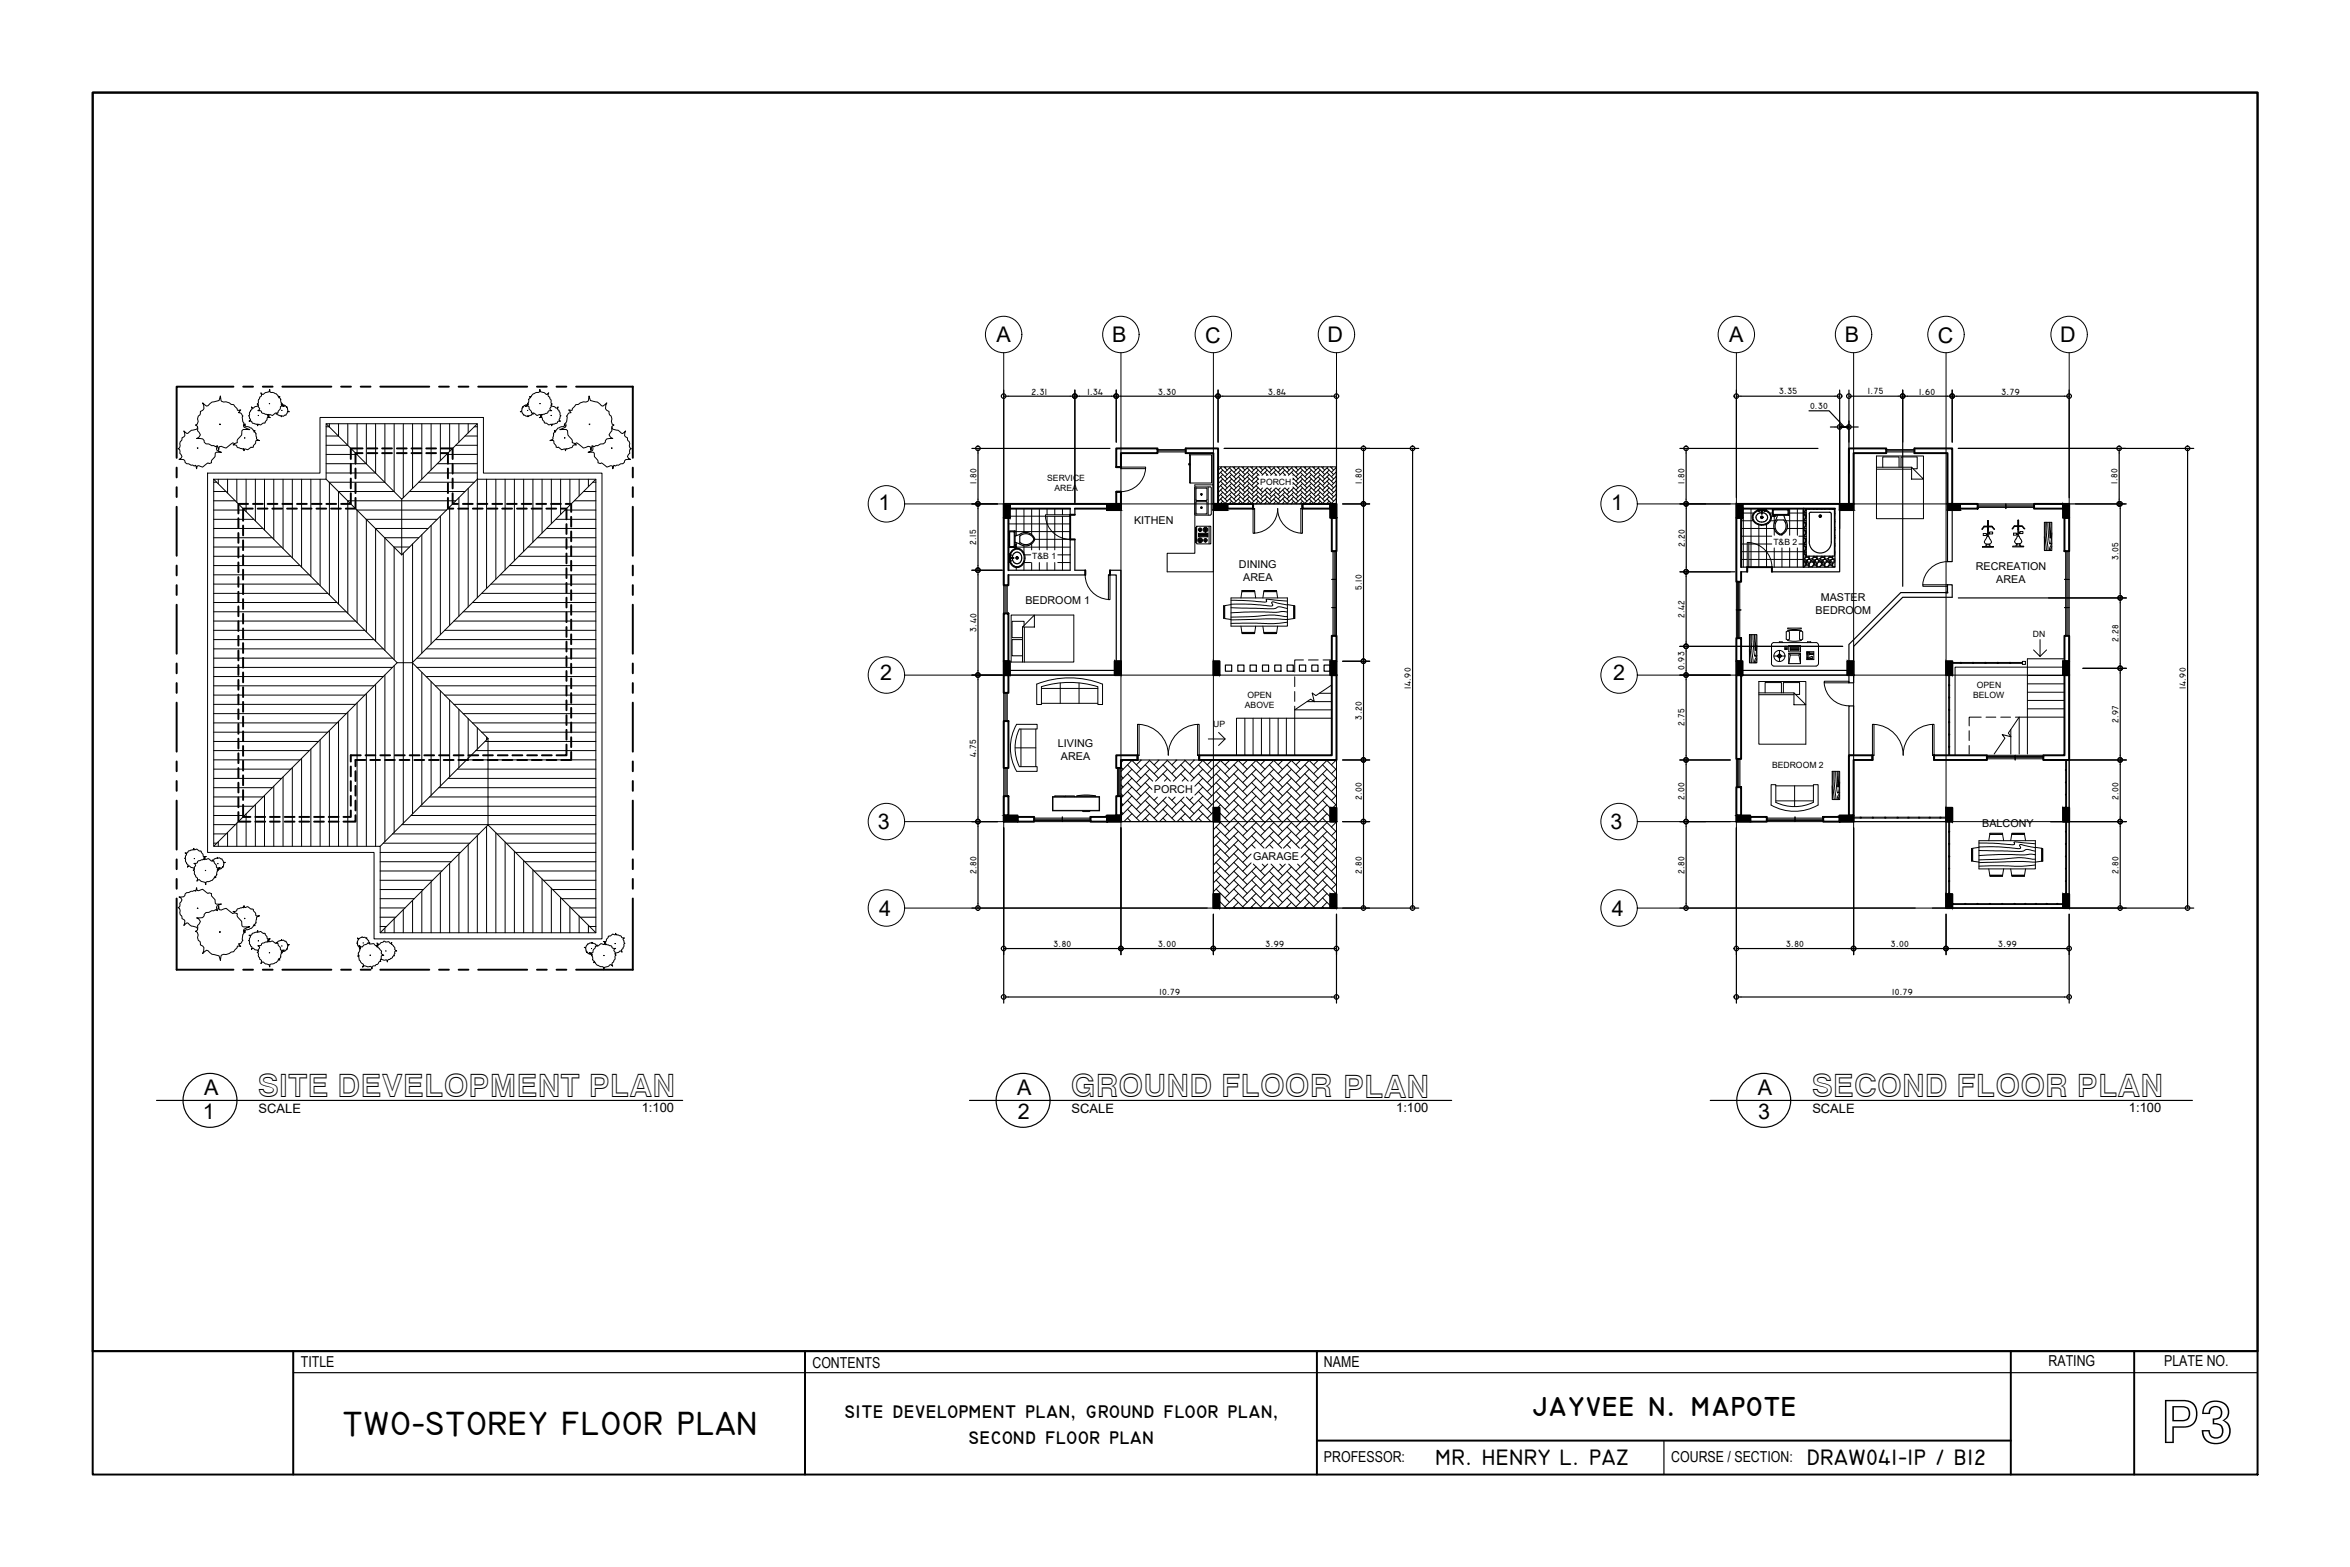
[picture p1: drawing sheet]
<svg xmlns="http://www.w3.org/2000/svg" width="762mm" height="508mm" viewBox="0 0 762 508" stroke-linecap="round" stroke-linejoin="round" font-family="sans-serif">
<defs><g id="words">
<text font-size="19.5" x="700.6" y="467.8">P3</text>
<g font-size="11">
<text x="497" y="459.1">jayvee n. mapote</text>
<text x="111" y="465.2">TWO-STOREY FLOOR PLAN</text>
</g>
<g font-size="10.4">
<text x="83.7" y="355.6">SITE DEVELOPMENT PLAN</text>
<text x="347.2" y="355.6">GROUND FLOOR PLAN</text>
<text x="587.5" y="355.6">SECOND FLOOR PLAN</text>
</g>
<g font-size="7.3">
<text x="273.9" y="459.8">site development plan, ground floor plan,</text>
<text x="314.2" y="468.2">second floor plan</text>
<text x="465.5" y="474.8">MR. HENRY L. PAZ</text>
<text x="586" y="474.9">DRAW041-1P / B12</text>
</g>
<g font-size="7">
<text x="323.1" y="111">A</text>
<text x="360.6" y="111">B</text>
<text x="390.8" y="111">C</text>
<text x="430.5" y="111">D</text>
<text x="560.7" y="111">A</text>
<text x="598.2" y="111">B</text>
<text x="628.4" y="111">C</text>
<text x="668.1" y="111">D</text>
<text x="284.9" y="165.4">1</text>
<text x="522.4" y="165.4">1</text>
<text x="285.4" y="220.5">2</text>
<text x="523" y="220.5">2</text>
<text x="284.6" y="268.9">3</text>
<text x="522.2" y="268.9">3</text>
<text x="285" y="296.9">4</text>
<text x="522.6" y="296.9">4</text>
<text x="66.2" y="354.9">A</text>
<text x="329.8" y="354.9">A</text>
<text x="570" y="354.9">A</text>
<text x="65.8" y="362.6">1</text>
<text x="330" y="362.6">2</text>
<text x="570.1" y="362.6">3</text>
</g>
<g font-size="4.9">
<text x="97.5" y="443.3">TITLE</text>
<text x="263.4" y="443.4">CONTENTS</text>
<text x="429.3" y="443.3">NAME</text>
<text x="664.3" y="443">RATING</text>
<text x="701.7" y="443">PLATE NO.</text>
<text x="429.3" y="474">PROFESSOR:</text>
<text x="541.9" y="474">COURSE / SECTION:</text>
</g>
<g font-size="4.2">
<text x="83.9" y="360.7">SCALE</text>
<text x="208.1" y="360.6">1:100</text>
<text x="347.5" y="360.7">SCALE</text>
<text x="452.7" y="360.6">1:100</text>
<text x="587.7" y="360.7">SCALE</text>
<text x="690.3" y="360.6">1:100</text>
</g>
<g font-size="3.5">
<text x="367.7" y="169.8">KITHEN</text>
<text x="401.7" y="184">DINING</text>
<text x="640.7" y="184.8">RECREATION</text>
<text x="403.1" y="188.2">AREA</text>
<text x="647.3" y="188.9">AREA</text>
<text x="332.5" y="196">BEDROOM 1</text>
<text x="590.4" y="195">MASTER</text>
<text x="588.7" y="199.2">BEDROOM</text>
<text x="343" y="242.1">LIVING</text>
<text x="344" y="246.3">AREA</text>
<text x="374.2" y="257">PORCH</text>
<text x="642.7" y="268.1">BALCONY</text>
<text x="406.3" y="278.8">GARAGE</text>
</g>
<g font-size="2.9">
<text x="334.5" y="127.9">2.31</text>
<text x="352.6" y="127.9">1.34</text>
<text x="375.5" y="127.9">3.30</text>
<text x="411.2" y="127.9">3.84</text>
<text x="576.9" y="127.9">3.35</text>
<text x="605.7" y="127.9">1.75</text>
<text x="622.3" y="127.9">1.60</text>
<text x="649" y="127.9">3.79</text>
<text x="586.9" y="132.6">0.30</text>
<text x="316.6" y="156.9" transform="rotate(-90 316.6 156.9)">1.80</text>
<text x="441.6" y="156.9" transform="rotate(-90 441.6 156.9)">1.80</text>
<text x="546.2" y="156.9" transform="rotate(-90 546.2 156.9)">1.80</text>
<text x="686.6" y="156.9" transform="rotate(-90 686.6 156.9)">1.80</text>
<text x="316.6" y="176.6" transform="rotate(-90 316.6 176.6)">2.15</text>
<text x="546.3" y="177.2" transform="rotate(-90 546.3 177.2)">2.20</text>
<text x="686.9" y="181.5" transform="rotate(-90 686.9 181.5)">3.05</text>
<text x="441.6" y="191.4" transform="rotate(-90 441.6 191.4)">5.10</text>
<text x="546.2" y="200.4" transform="rotate(-90 546.2 200.4)">2.42</text>
<text x="316.6" y="204.8" transform="rotate(-90 316.6 204.8)">3.40</text>
<text x="687" y="208.1" transform="rotate(-90 687 208.1)">2.28</text>
<text x="546.2" y="217.2" transform="rotate(-90 546.2 217.2)">0.93</text>
<text x="457.5" y="223.4" transform="rotate(-90 457.5 223.4)">14.90</text>
<text x="708.8" y="223.4" transform="rotate(-90 708.8 223.4)">14.90</text>
<text x="441.6" y="233.3" transform="rotate(-90 441.6 233.3)">3.20</text>
<text x="546.2" y="235.5" transform="rotate(-90 546.2 235.5)">2.75</text>
<text x="687" y="234.4" transform="rotate(-90 687 234.4)">2.97</text>
<text x="316.6" y="245.5" transform="rotate(-90 316.6 245.5)">4.75</text>
<text x="441.6" y="259.2" transform="rotate(-90 441.6 259.2)">2.00</text>
<text x="546.2" y="259.2" transform="rotate(-90 546.2 259.2)">2.00</text>
<text x="686.9" y="259.2" transform="rotate(-90 686.9 259.2)">2.00</text>
<text x="316.6" y="283.2" transform="rotate(-90 316.6 283.2)">2.80</text>
<text x="441.6" y="283.2" transform="rotate(-90 441.6 283.2)">2.80</text>
<text x="546.2" y="283.2" transform="rotate(-90 546.2 283.2)">2.80</text>
<text x="686.9" y="283.2" transform="rotate(-90 686.9 283.2)">2.80</text>
<text x="341.6" y="307">3.80</text>
<text x="375.5" y="307">3.00</text>
<text x="410.4" y="307">3.99</text>
<text x="579.2" y="307">3.80</text>
<text x="613.2" y="307">3.00</text>
<text x="648" y="307">3.99</text>
<text x="376" y="322.7">10.79</text>
<text x="613.6" y="322.7">10.79</text>
</g>
<g font-size="2.8">
<text x="339.6" y="155.8">SERVICE</text>
<text x="341.9" y="159.2">AREA</text>
<text x="408.6" y="157.1">PORCH</text>
<text x="575" y="176.5">T&amp;B 2</text>
<text x="334.7" y="181.3">T&amp;B 1</text>
<text x="659.2" y="206.4">DN</text>
<text x="404.5" y="226.3">OPEN</text>
<text x="639.8" y="226.4">BELOW</text>
<text x="641" y="223">OPEN</text>
<text x="403.6" y="229.6">ABOVE</text>
<text x="393.4" y="235.6">UP</text>
<text x="574.6" y="248.9">BEDROOM 2</text>
</g>
</g></defs>
<!-- layer: S-GRID -->
<g fill="none" stroke="#000" stroke-width=".32">
<path d="M325.5 114.3v180.1M363.5 114.3v180.1M393.4 114.3v180.1M433.4 114.3v180.1h-140M563 114.3v180.1M601 114.3v180.1M631 114.3v180.1M670.9 114.3v180.1h-140M293.4 163.4h140M530.9 163.4h140M293.4 218.9h140M530.9 218.9h140"/>
<path d="M293.4 266.4h140M530.9 266.4h140"/>
<circle cx="325.4" cy="108.4" r="5.9"/>
<circle cx="363.5" cy="108.4" r="5.9"/>
<circle cx="393.4" cy="108.4" r="5.9"/>
<circle cx="433.3" cy="108.4" r="5.9"/>
<circle cx="563" cy="108.4" r="5.9"/>
<circle cx="601" cy="108.4" r="5.9"/>
<circle cx="631" cy="108.4" r="5.9"/>
<circle cx="670.9" cy="108.4" r="5.9"/>
<circle cx="287.4" cy="163.3" r="5.9"/>
<circle cx="525" cy="163.3" r="5.9"/>
<circle cx="287.4" cy="218.8" r="5.9"/>
<circle cx="525" cy="218.8" r="5.9"/>
<circle cx="287.4" cy="266.3" r="5.9"/>
<circle cx="525" cy="266.3" r="5.9"/>
<circle cx="287.4" cy="294.4" r="5.9"/>
<circle cx="525" cy="294.4" r="5.9"/>
</g>
<!-- layer: S-COLS -->
<g fill="#000" stroke="#000" stroke-width=".32">
<path d="M325.5 163.4l1.9 4.5v-4.5zM325.5 163.4l1.9 4.5h-1.9z"/>
<path d="M358.9 163.4l4.6 2v-2zM358.9 163.4l4.6 2h-4.6z"/>
<path d="M393.4 163.4l4.6 2v-2zM393.4 163.4l4.6 2h-4.6z"/>
<path d="M431.3 163.4l2.1 4.5v-4.5zM431.3 163.4l2.1 4.5h-2.1z"/>
<path d="M563 163.4l2 4.5v-4.5zM563 163.4l2 4.5h-2z"/>
<path d="M596.5 163.4l4.5 2v-2zM596.5 163.4l4.5 2h-4.5z"/>
<path d="M631.5 163.4l4.1 2v-2zM631.5 163.4l4.1 2h-4.1z"/>
<path d="M669 163.4l1.9 4.5v-4.5zM669 163.4l1.9 4.5h-1.9z"/>
<path d="M325.5 214.4l1.9 4.5v-4.5zM325.5 214.4l1.9 4.5h-1.9z"/>
<path d="M361.4 214.4l2.1 4.5v-4.5zM361.4 214.4l2.1 4.5h-2.1z"/>
<path d="M393.4 214.4l2 4.5v-4.5zM393.4 214.4l2 4.5h-2z"/>
<path d="M431.3 214.4l2.1 4.5v-4.5zM431.3 214.4l2.1 4.5h-2.1z"/>
<path d="M563 214.4l2 4.5v-4.5zM563 214.4l2 4.5h-2z"/>
<path d="M599 214.4l2 4.5v-4.5zM599 214.4l2 4.5h-2z"/>
<path d="M631 214.4l2.1 4.5v-4.5zM631 214.4l2.1 4.5h-2.1z"/>
<path d="M669 214.4l1.9 4.5v-4.5zM669 214.4l1.9 4.5h-1.9z"/>
<path d="M325.5 264.4l4.4 2v-2zM325.5 264.4l4.4 2h-4.4z"/>
<path d="M358.9 264.4l4.6 2v-2zM358.9 264.4l4.6 2h-4.6z"/>
<path d="M393.4 261.9l2 4.5v-4.5zM393.4 261.9l2 4.5h-2z"/>
<path d="M431.3 261.9l2.1 4.5v-4.5zM431.3 261.9l2.1 4.5h-2.1z"/>
<path d="M563 264.4l4.5 2v-2zM563 264.4l4.5 2h-4.5z"/>
<path d="M596.5 264.4l4.5 2v-2zM596.5 264.4l4.5 2h-4.5z"/>
<path d="M631 261.9l2.1 4.5v-4.5zM631 261.9l2.1 4.5h-2.1z"/>
<path d="M669 261.9l1.9 4.5v-4.5zM669 261.9l1.9 4.5h-1.9z"/>
<path d="M393.4 289.9l2 4.5v-4.5zM393.4 289.9l2 4.5h-2z"/>
<path d="M431.3 289.9l2.1 4.5v-4.5zM431.3 289.9l2.1 4.5h-2.1z"/>
<path d="M631 289.9l2.1 4.5v-4.5zM631 289.9l2.1 4.5h-2.1z"/>
<path d="M669 289.9l1.9 4.5v-4.5zM669 289.9l1.9 4.5h-1.9z"/>
</g>
<g fill="none" stroke="#000" stroke-width=".63">
<path d="M325.5 163.4h1.9v4.5h-1.9zM358.9 163.4h4.6v2h-4.6zM393.4 163.4h4.6v2h-4.6zM431.3 163.4h2.1v4.5h-2.1zM563 163.4h2v4.5h-2zM596.5 163.4h4.5v2h-4.5zM631.5 163.4h4.1v2h-4.1zM669 163.4h1.9v4.5h-1.9zM325.5 214.4h1.9v4.5h-1.9zM361.4 214.4h2.1v4.5h-2.1zM393.4 214.4h2v4.5h-2zM431.3 214.4h2.1v4.5h-2.1z"/>
<path d="M563 214.4h2v4.5h-2zM599 214.4h2v4.5h-2zM631 214.4h2.1v4.5h-2.1zM669 214.4h1.9v4.5h-1.9zM325.5 264.4h4.4v2h-4.4zM358.9 264.4h4.6v2h-4.6zM393.4 261.9h2v4.5h-2zM431.3 261.9h2.1v4.5h-2.1zM563 264.4h4.5v2h-4.5zM596.5 264.4h4.5v2h-4.5zM631 261.9h2.1v4.5h-2.1zM669 261.9h1.9v4.5h-1.9z"/>
<path d="M393.4 289.9h2v4.5h-2zM431.3 289.9h2.1v4.5h-2.1zM631 289.9h2.1v4.5h-2.1zM669 289.9h1.9v4.5h-1.9z"/>
</g>
<!-- layer: A-FLOR-PATT -->
<g fill="none" stroke="#000" stroke-width=".32">
<path d="M327 169.8h20M327 172.3h.1M327 174.8h.1M327 177.4h.1M327 179.9h.2M327 167.9v17M327.4 167.3h11.6M329.1 172.3h17.9M329.1 177.4h17.9M329.5 164.9v8.8M329.5 175.9v.7M329.5 177.3v.5"/>
<path d="M332 164.9v7.8M332 177v2.3M332.2 179.9h2M334.5 164.9v8.4M334.5 176.4v1.9M335.5 174.8h11.5M337 164.9v13.4M339.5 167.4v10.9M339.5 164.9v2M342 167.4v10.9M342 164.9v2M343 179.9h4"/>
<path d="M344.5 164.9v2M344.5 167.4v17.5M564.6 168.8h3.9M564.6 171.3h10.7v2.2M564.6 173.8h9.9M564.6 176.4h1.9M564.6 178.9h1.9M565 166.3h3.7M565.3 164.9v19M567.1 176.4h7.4M567.1 178.9h17.7M567.8 164.9v19"/>
<path d="M570.3 164.9v.2M570.3 170.1v13.8M572.8 164.9v.6M572.8 170v13.9M573.9 166.3h.8M574.1 168.8h1.6M575.3 164.9v.1M575.3 167v.2M575.3 167.4v2.3M575.3 177.6v6.3M577.8 164.9v.1M577.8 173.3v.2"/>
<path d="M577.8 177.6v6.3M579.1 168.8h5.7M579.5 171.3h5.3M580.1 166.3h4.7M580.3 164.9v8.6M580.3 177.6v6.3M582.8 164.9v8.6M582.8 177.6v6.3M583.3 173.8h1.5M583.3 176.4h1.5M327 182.4h.5M329.5 184v.9"/>
<path d="M332 182.5v2.4M332.1 182.4h2.1M334.5 182.4v2.5M337 182.4v2.5M339.5 182.4v2.5M342 182.4v2.5M343 182.4h4M564.6 181.4h1.9M567.1 181.4h17.7M670.9 246.4v15.5M601 266.4h30v23.5M670.9 266.4v23.5"/>
<path d="M633.1 294.4h35.9"/>
</g>
<!-- layer: A-ROOF-PATT -->
<g fill="none" stroke="#000" stroke-width=".32">
<path d="M105.7 138.3h1.1M106.8 137.4v1M109.8 137.4v4h-4.1M112.8 137.4l-.1 7h-7M115.8 137.4v10M118.8 137.4v13M121.8 137.4v16M124.8 137.4v19M127.8 137.4v22M130.8 137.4v23.9M133.8 137.4v20.9M136.8 137.4v17.9"/>
<path d="M139.8 137.4v14.9M142.8 137.4v12M145.8 137.4v8.9M148.8 137.4v5.9M151.8 137.4v2.9M153.8 138.3h1M69.3 156.3h1M69.3 159.3h4M70.8 155.4v1.4M73.8 155.4v4.5M76.8 155.4v7.5M79.8 155.4v10.5"/>
<path d="M82.8 155.4v13.5M85.8 155.4v16.4M88.8 155.4v19.4M91.8 155.4v22.4M94.8 155.4v25.4M97.8 155.4v28.5M100.8 155.4v31.5M103.8 155.4v34.5M105.7 147.3h10M105.7 150.3h13M105.7 153.3h16.1M106.8 156.3h18"/>
<path d="M106.8 156.4v36.5M127.8 159.3h-18v36.5M132.8 159.3h18M135.8 156.3h18M138.8 153.3h16M141.8 150.3h13M144.8 147.3h10M147.8 144.4h7M150.8 141.4h4M151.8 158.3v38.5M154.8 155.4v38.4M157.8 155.4v35.4"/>
<path d="M160.8 155.4v32.3M163.8 155.4v29.3M166.8 155.4v26.4M169.8 155.4v23.4M172.8 155.4v20.4M175.8 155.4v17.4M178.8 155.4v14.4M181.8 155.4v11.4M184.8 155.4v8.3M187.8 155.4v5.3M189.2 159.3h4M190.8 155.4v2.4"/>
<path d="M192.2 156.3h1M395 151.3h38.3v12.1h-38.3zM395 159.5l.1 .1M395 158.1l.1 .1M395 156.6l.1 .1M395 155.2l.1 .1M395 153.8h.1M395 152.3l.1 .1M395.8 158.9l2.1 2.1M395.8 157.4l2.1 2.2M395.8 156l2.1 2.2M395.8 154.6l2.1 2.1"/>
<path d="M395.8 153.1l2.1 2.2M395.8 151.7l2.1 2.1M396.1 151.3l-1.1 1.2M396.5 152.4l-1.5 1.5M396.5 153.8l-1.5 1.6M396.5 155.3l-1.5 1.5M396.5 156.7l-1.5 1.5M396.5 158.2l-1.5 1.5M396.5 159.6l-1.5 1.5M396.9 151.3l1 1.1M397.6 151.3l-.4 .4M398.7 158.9l2.1 2.1"/>
<path d="M398.7 157.4l2.1 2.2M398.7 156l2.1 2.2M398.7 154.6l2.1 2.1M398.7 153.1l2.1 2.2M398.7 151.7l2.1 2.1M399 151.3l-1.8 1.8M399.4 152.4l-2.2 2.2M399.4 153.8l-2.2 2.2M399.4 155.3l-2.2 2.1M399.4 156.7l-2.2 2.2M399.4 158.2l-2.2 2.1M399.4 159.6l-2.2 2.2"/>
<path d="M399.8 151.3l1 1.1M400.4 151.3l-.3 .4M401.5 158.9l2.2 2.1M401.5 157.4l2.2 2.2M401.5 156l2.2 2.2M401.5 154.6l2.2 2.1M401.5 153.1l2.2 2.2M401.5 151.7l2.2 2.1M401.9 151.3l-1.8 1.8M402.3 152.4l-2.2 2.2M402.3 153.8l-2.2 2.2M402.3 155.3l-2.2 2.1"/>
<path d="M402.3 156.7l-2.2 2.2M402.3 158.2l-2.2 2.1M402.3 159.6l-2.2 2.2M402.6 151.3l1.1 1.1M403.3 151.3l-.3 .4M404.4 158.9l2.2 2.1M404.4 157.4l2.2 2.2M404.4 156l2.2 2.2M404.4 154.6l2.2 2.1M404.4 153.1l2.2 2.2M404.4 151.7l2.2 2.1M404.7 151.3l-1.7 1.8"/>
<path d="M405.1 152.4l-2.1 2.2M405.1 153.8l-2.1 2.2M405.1 155.3l-2.1 2.1M405.1 156.7l-2.1 2.2M405.1 158.2l-2.1 2.1M405.1 159.6l-2.1 2.2M405.5 151.3l1.1 1.1M406.2 151.3l-.4 .4M407.3 158.9l2.1 2.1M407.3 157.4l2.1 2.2M407.3 156l.8 .8M407.3 154.6l.8 .8"/>
<path d="M407.3 153.1l1 1M407.3 151.7l2.1 2.1M407.6 151.3l-1.8 1.8M408 152.4l-2.2 2.2M408 153.8l-2.2 2.2M408 155.3l-2.2 2.1M408 156.7l-2.2 2.2M408 158.2l-2.2 2.1M408 159.6l-2.2 2.2M408.4 151.3l1 1.1M409 151.3l-.3 .4M409.4 158.2l-.7 .7"/>
<path d="M410.2 158.9l2.1 2.1M410.2 153.1l.9 1M410.2 151.7l2.1 2.1M410.5 151.3l-1.8 1.8M410.8 158.2l-2.1 2.1M410.9 152.4l-1.7 1.7M410.9 153.8l-.3 .3M410.9 159.6l-2.2 2.2M410.9 158.2l1.4 1.4M411.3 151.3l1 1.1M411.9 151.3l-.3 .4M412.2 158.2l-.6 .7"/>
<path d="M413 158.9l2.2 2.1M413 153.1l1 1M413 151.7l2.2 2.1M413.3 151.3l-1.7 1.8M413.7 158.2l-2.1 2.1M413.7 152.4l-1.7 1.7M413.7 153.8l-.2 .3M413.7 159.6l-2.1 2.2M413.8 158.2l1.4 1.4M414.1 151.3l1.1 1.1M414.8 151.3l-.4 .4M415.1 158.2l-.7 .7"/>
<path d="M415.9 158.9l2.1 2.1M415.9 153.1l1 1M415.9 151.7l2.1 2.1M416.2 151.3l-1.8 1.8M416.6 158.2l-2.2 2.1M416.6 152.4l-1.7 1.7M416.6 153.8l-.3 .3M416.6 159.6l-2.2 2.2M416.7 158.2l1.3 1.4M417 151.3l1 1.1M417.7 151.3l-.4 .4M418 158.2l-.7 .7"/>
<path d="M418.8 158.9l2.1 2.1M418.8 153.1l2.1 2.2M418.8 151.7l2.1 2.1M419.1 151.3l-1.8 1.8M419.2 157.9l1.7 1.7M419.2 156.4l1.7 1.8M419.2 155l1.7 1.7M419.5 152.4l-1.7 1.7M419.5 153.8l-.3 .3M419.5 155.3l-.3 .2M419.5 156.7l-.3 .3M419.5 158.2l-2.2 2.1"/>
<path d="M419.5 159.6l-2.2 2.2M419.9 151.3l1 1.1M420.5 151.3l-.3 .4M421.6 158.9l2.2 2.1M421.6 157.4l2.2 2.2M421.6 156l2.2 2.2M421.6 154.6l2.2 2.1M421.6 153.1l2.2 2.2M421.6 151.7l2.2 2.1M422 151.3l-1.8 1.8M422.4 152.4l-2.2 2.2M422.4 153.8l-2.2 2.2"/>
<path d="M422.4 155.3l-2.2 2.1M422.4 156.7l-2.2 2.2M422.4 158.2l-2.2 2.1M422.4 159.6l-2.2 2.2M422.7 151.3l1.1 1.1M423.4 151.3l-.3 .4M424.5 158.9l2.2 2.1M424.5 157.4l2.2 2.2M424.5 156l2.2 2.2M424.5 154.6l2.2 2.1M424.5 153.1l2.2 2.2M424.5 151.7l2.2 2.1"/>
<path d="M424.9 151.3l-1.8 1.8M425.2 152.4l-2.1 2.2M425.2 153.8l-2.1 2.2M425.2 155.3l-2.1 2.1M425.2 156.7l-2.1 2.2M425.2 158.2l-2.1 2.1M425.2 159.6l-2.1 2.2M425.6 151.3l1.1 1.1M426.3 151.3l-.3 .4M427.4 158.9l2.2 2.1M427.4 157.4l2.2 2.2M427.4 156l2.2 2.2"/>
<path d="M427.4 154.6l2.2 2.1M427.4 153.1l2.2 2.2M427.4 151.7l2.2 2.1M427.7 151.3l-1.7 1.8M428.1 152.4l-2.1 2.2M428.1 153.8l-2.1 2.2M428.1 155.3l-2.1 2.1M428.1 156.7l-2.1 2.2M428.1 158.2l-2.1 2.1M428.1 159.6l-2.1 2.2M428.5 151.3l1.1 1.1M429.2 151.3l-.4 .4"/>
<path d="M430.3 158.9l2.1 2.1M430.3 157.4l2.1 2.2M430.3 156l2.1 2.2M430.3 154.6l2.1 2.1M430.3 153.1l2.1 2.2M430.3 151.7l2.1 2.1M430.6 151.3l-1.8 1.8M431 152.4l-2.2 2.2M431 153.8l-2.2 2.2M431 155.3l-2.2 2.1M431 156.7l-2.2 2.2M431 158.2l-2.2 2.1"/>
<path d="M431 159.6l-2.2 2.2M431.4 151.3l1 1.1M432 151.3l-.3 .4M433.2 158.9l.1 .1M433.2 157.4l.1 .2M433.2 156l.1 .1M433.2 154.6l.1 .1M433.2 153.1l.1 .1M433.2 151.7l.1 .1M433.3 151.6l-1.6 1.5M433.3 153l-1.6 1.6M433.3 154.4l-1.6 1.6"/>
<path d="M433.3 155.9l-1.6 1.5M433.3 157.3l-1.6 1.6M433.3 158.8l-1.6 1.5M69.3 165.4h10M69.3 171.3h16M69.3 162.3h7M69.3 168.4h13M69.3 174.3h19M69.3 177.3h22M121.8 171.3h17M121.8 171.4v36.5M124.8 174.3h11"/>
<path d="M124.8 174.4v36.5M127.8 177.3h5M127.8 177.4v36.5M130.8 179.3v87.6M133.8 176.3v38.5M136.8 173.4v38.4M139.8 170.3v38.4M141.8 168.4h-23.1l.1 36.5M142.8 167.3v38.5M144.8 165.4h-29.1l.1 36.4M145.8 164.3v38.5M147.8 162.3h-35.1l.1 36.5"/>
<path d="M148.8 161.3v38.5M171.2 177.3h22M174.2 174.3h19M177.2 171.3h16M180.2 168.4h13M183.2 165.4h10M186.2 162.3h7M395 162.4l.1 .1M395 161h.1M395.8 163.2l.1 .2M395.8 161.8l1.6 1.6M395.8 160.3l2.1 2.2"/>
<path d="M396.5 161l-1.5 1.6M396.5 162.5l-.9 .9M398.7 163.2l.1 .2M398.7 161.8l1.6 1.6M398.7 160.3l2.1 2.2M399.4 161l-2.2 2.2M399.4 162.5l-.9 .9M401.5 163.2l.2 .2M401.5 161.8l1.6 1.6M401.5 160.3l2.2 2.2M402.3 161l-2.2 2.2M402.3 162.5l-.9 .9"/>
<path d="M404.4 163.2l.2 .2M404.4 161.8l1.6 1.6M404.4 160.3l2.2 2.2M405.1 161l-2.1 2.2M405.1 162.5l-.9 .9M407.3 163.2l.2 .2M407.3 161.8l1.6 1.6M407.3 160.3l2.1 2.2M408 161l-2.2 2.2M408 162.5l-.9 .9M410.2 163.2l.1 .2M410.2 161.8l1.6 1.6"/>
<path d="M410.2 160.3l2.1 2.2M410.9 161l-2.2 2.2M410.9 162.5l-.9 .9M413 163.2l.2 .2M413 161.8l1.7 1.6M413 160.3l2.2 2.2M413.7 161l-2.1 2.2M413.7 162.5l-.9 .9M415.9 163.2l.2 .2M415.9 161.8l1.6 1.6M415.9 160.3l2.1 2.2M416.6 161l-2.2 2.2"/>
<path d="M416.6 162.5l-.9 .9M418.8 163.2l.1 .2M418.8 161.8l1.6 1.6M418.8 160.3l2.1 2.2M419.5 161l-2.2 2.2M419.5 162.5l-.9 .9M421.6 163.2l.2 .2M421.6 161.8l1.6 1.6M421.6 160.3l2.2 2.2M422.4 161l-2.2 2.2M422.4 162.5l-.9 .9M424.5 163.2l.2 .2"/>
<path d="M424.5 161.8l1.6 1.6M424.5 160.3l2.2 2.2M425.2 161l-2.1 2.2M425.2 162.5l-.9 .9M427.4 163.2l.2 .2M427.4 161.8l1.6 1.6M427.4 160.3l2.2 2.2M428.1 161l-2.1 2.2M428.1 162.5l-.9 .9M430.3 163.2l.1 .2M430.3 161.8l1.6 1.6M430.3 160.3l2.1 2.2"/>
<path d="M431 161l-2.2 2.2M431 162.5l-.9 .9M433.2 163.2l.1 .1M433.2 161.8h.1M433.2 160.3l.1 .1M433.3 160.2l-1.6 1.6M433.3 161.6l-1.6 1.6M433.3 163.1l-.4 .3M584.8 166h.1M584.8 168.5h.1M584.8 171.1h.1M584.8 173.6h.1"/>
<path d="M584.8 176.1h.1M584.8 178.7h.1M584.8 167h.5l.3 .5-.2 .6-.6 .4M584.8 169.5h.5l.3 .5-.2 .6-.6 .5M584.8 172l.5 .1 .3 .5-.2 .6-.6 .4M584.8 174.6h.5l.3 .5-.2 .6-.6 .4M584.8 177.1l.5 .1 .3 .4-.2 .7-.6 .4M584.8 179.7h.5l.3 .5-.2 .6-.6 .4M585.6 164.9l-.2 .7-.6 .4M585.6 170.1h.1M585.6 177.7h.1M585.7 165.4l-.6 .5 .2 .3h.4"/>
<path d="M585.7 179.1h-.8l-.1 .2 .3 .3 .6-.1M585.7 176.5h-.8l-.1 .2 .3 .3h.6M585.7 174h-.8l-.1 .2 .3 .3h.6M585.7 171.5h-.8l-.1 .2 .3 .3 .6-.1M585.7 168.9l-.9 .2 .3 .3h.6M585.7 166.4l-.9 .1 .3 .4 .6-.1M585.7 172.6h.1M585.7 175.1v.1M585.7 167.5v.1M585.7 179.7v.3M585.7 177.2v.3M585.7 174.6v.3"/>
<path d="M585.7 172.1v.3M585.7 169.5v.3M585.7 167v.3M585.7 178.1l-.6 .5 .2 .3h.4M585.7 175.6l-.6 .5 .2 .3h.4M585.7 173.1l-.6 .5 .2 .3h.4M585.7 170.5l-.6 .5 .2 .3h.4M585.7 167.9l-.6 .5 .2 .4h.4M585.8 164.9l-.1 .2M586.5 164.9l.1 .2M586.7 164.9v.2M588.1 164.9v.2"/>
<path d="M588.3 164.9v.2M589 164.9l.2 .1M589.2 165v.1M589.3 164.9l-.1 .1M590.6 164.9v.2M590.8 164.9v.2M591.6 164.9l.1 .2M591.8 164.9l-.1 .2M593.2 164.9l-.1 .2M593.4 164.9l-.1 .2M594.1 164.9l.1 .2M594.4 164.9l-.1 .2"/>
<path d="M594.8 166h.2M594.8 168.5h.2M594.8 171.1h.2M594.8 173.6h.2M594.8 176.1h.2M594.8 178.7h.2M594.8 174.6h.2M594.8 167h.2M594.8 167h.1M594.8 174.6h.1M595 179.2v.1M595 176.6v.2"/>
<path d="M595 174.1v.1M595 171.5v.2M595 169v.1M595 166.5v.1M595 179.7h-.2M595 177.1l-.2 .1M595 172l-.2 .1M595 169.5h-.2M69.3 180.3h25M69.3 183.3h28M69.3 186.4h31M69.3 189.4h34"/>
<path d="M69.3 192.4h37M69.3 195.3h40M69.3 198.3h43M150.2 198.3h43M153.2 195.3h40M156.2 192.4h37M159.2 189.4h34M162.2 186.4h31M165.2 183.3h28M168.2 180.3h25M584.8 181.2h.1M584.8 183.8h.1"/>
<path d="M584.8 182.2h.5l.3 .5-.2 .6-.6 .5M584.9 181.6l1 .2-.2 .3h-.6zM585.2 183.9l.4-.7 1 .2-.2 .5M585.6 182.3h.4l-.4 .2zM585.6 180.7h.7l.3 .2-.1 .3-.6 .3h-.6l-.2-.3zM585.6 182.8l.3-.3 .5 .1 .2 .3-.1 .2h-.6zM585.7 180.2l.2 .4h.6l.1-.3M586 181.8l.6 .5 .4-.1 .2-.4-.2-.3-.4-.2-.4 .1-.1 .4M586.7 180.3l.1 .9h.5l.6-.4 .2-.5M587.2 182.2h.6l.3 .5-.2 .6-.6 .5h-.5l-.1-1zM587.4 181.6l1 .2-.2 .3h-.6zM587.8 183.9l.3-.7 1 .2-.2 .5"/>
<path d="M588.1 182.3h.5l-.4 .2zM588.1 180.7h.7l.3 .2-.1 .3-.5 .3h-.7l-.1-.3zM588.2 182.8l.2-.3 .5 .1 .3 .3-.2 .2h-.6zM588.3 180.3l.1 .3h.6l.2-.3 .2 .9h.5l.6-.4 .1-.5M588.6 181.8l.6 .5 .4-.1 .1-.4-.1-.3-.4-.2-.5 .1-.1 .4M589.7 182.2h.7l.2 .5-.1 .6-.6 .5h-.5l-.2-1zM590 181.6l1 .2-.2 .3h-.6zM590.3 183.9l.4-.7 1 .2-.2 .5M590.6 182.3h.5l-.4 .2zM590.7 180.7h.7l.3 .2-.1 .3-.6 .3h-.6l-.2-.3zM590.7 182.8l.3-.3 .5 .1 .2 .3-.1 .2h-.7zM590.8 180.3l.1 .3h.7l.1-.3"/>
<path d="M591.3 181.4l.8 .1v.7h-.8l-.2-.4zM591.7 180.3l.2 .9h.5l.6-.4 .1-.5M592.3 182.2h.6l.3 .5-.2 .6-.6 .5h-.5l-.2-1zM592.5 181.6l1 .2-.2 .3h-.6zM592.8 183.9l.4-.7 1 .2-.2 .5M593.2 182.3h.4l-.3 .2zM593.2 180.7h.7l.3 .2-.1 .3-.5 .3h-.7l-.1-.3zM593.3 182.8l.2-.3 .5 .1 .2 .3-.1 .2h-.6zM593.3 180.3l.2 .3h.6l.1-.3M593.6 181.8l.6 .5 .5-.1 .1-.4-.1-.3-.5-.2-.4 .1-.1 .4M594.3 180.3l.1 .9h.6M595 181.7v.2"/>
<path d="M595 182.2l-.7 .6-.1 .5 .2 .5h.6M69.3 201.3h46M69.3 204.3h49M69.3 207.3h52M69.3 210.4h55M69.3 213.4h58M69.3 216.4h58M69.3 219.3h55M124.8 218.9v54M127.8 215.9v54M133.8 215v48.9M135.2 216.4h58"/>
<path d="M135.2 213.4h58M136.8 218v42.9M138.2 219.3h55M138.2 210.4h55M141.2 207.3h52M144.2 204.3h49M147.2 201.3h46M69.3 222.3h52M69.3 225.3h49M69.3 228.3h46M69.3 231.4h43M69.3 234.4h40"/>
<path d="M69.3 237.4h37M103.8 239.9v34.5M106.8 236.9v37.5M109.8 233.8v40.6M112.8 230.9v43.5M115.8 227.9v46.5M118.8 224.9v49.5M121.8 221.9v52.5M139.8 220.9v37M141.2 222.3h52M142.8 223.9v31M144.2 225.3h49"/>
<path d="M145.8 226.9v25M147.2 228.3h46M148.8 230v18.9M150.2 231.4h43M151.8 233v12.9M153.2 234.4h40M154.8 236v6.9M156.2 237.4h37M157.8 239v.9M69.3 240.4h34M69.3 243.3h31M69.3 246.3h28"/>
<path d="M69.3 249.3h25M69.3 252.3h22M69.3 255.4h19M69.3 258.4h16M85.8 257.9v16.5M88.8 254.9v19.5M91.8 251.9v22.5M94.8 248.9v25.5M97.8 245.9v28.5M100.8 242.9v31.5M139.3 258.4h53.9M142.3 255.4h50.9"/>
<path d="M145.3 252.3h47.9M148.3 249.3h44.9M151.3 246.3h41.9M154.3 243.3h38.9M157.3 240.4h35.9M363.5 246.4h69.9v48h-40v-28h-29.9zM363.5 257.3l.7 .7M363.5 254.4l.7 .7M363.5 251.5l.7 .8M363.5 248.7l.7 .7M364 246.4l.2 .1M364.3 246.4l-.8 .8"/>
<path d="M365.6 259.5l4.3 4.3M365.6 256.6l4.3 4.3M365.6 253.7l4.3 4.3M365.6 250.8l4.3 4.3M365.6 247.9l4.3 4.4M366.9 246.4l3 3M367 246.5l-3.5 3.6M367 249.4l-3.5 3.6M367 252.3l-3.5 3.6M367 255.1l-3.5 3.6M367 258l-3.5 3.6M369.7 246.4l.2 .1"/>
<path d="M370.1 246.4l-1.6 1.5M371.3 259.5l4.4 4.3M371.3 256.6l4.4 4.3M371.3 253.7l2.2 2.2M371.3 250.8l2.5 2.4M371.3 247.9l4.4 4.4M372.6 246.4l3.1 3M372.8 246.5l-4.3 4.3M372.8 249.4l-4.3 4.3M372.8 252.3l-4.3 4.3M372.8 255.1l-4.3 4.4M372.8 258l-4.3 4.3"/>
<path d="M375.3 258.4l-1.1 1.1M375.5 246.4l.2 .1M375.8 246.4l-1.6 1.5M377.1 259.5l4.3 4.3M377.1 250.8l2.4 2.4M377.1 247.9l4.3 4.4M378.2 258.4l-4 3.9M378.4 246.4l3 3M378.5 246.5l-4.3 4.3M378.5 249.4l-3.8 3.8M378.5 252.3l-.9 .9M378.9 258.4l2.5 2.5"/>
<path d="M381 258.4l-1 1.1M381.3 246.4l.1 .1M381.6 246.4l-1.6 1.5M382.9 259.5l4.3 4.3M382.9 250.8l2.4 2.4M382.9 247.9l4.3 4.4M383.9 258.4l-3.9 3.9M384.1 246.4l3.1 3M384.3 246.5l-4.3 4.3M384.3 249.4l-3.9 3.8M384.3 252.3l-1 .9M384.7 258.4l2.5 2.5"/>
<path d="M386.8 258.4l-1.1 1.1M387 246.4l.2 .1M387.3 246.4l-1.6 1.5M388.6 259.5l4.3 4.3M388.6 256.6l4.3 4.3M388.6 253.7l4.3 4.3M388.6 250.8l4.3 4.3M388.6 247.9l4.3 4.4M389.9 246.4l3 3M390 246.5l-4.3 4.3M390 249.4l-3.8 3.8M390 252.3l-2.6 2.6"/>
<path d="M390 255.1l-2.6 2.7M390 258l-4.3 4.3M392.8 246.4l.1 .1M393.1 246.4l-1.6 1.5M394.3 259.5l4.4 4.3M394.3 256.6l4.4 4.3M394.3 253.7l4.4 4.3M394.3 250.8l4.4 4.3M394.3 247.9l4.4 4.4M395.6 246.4l3.1 3M395.8 246.5l-4.3 4.3M395.8 249.4l-4.3 4.3"/>
<path d="M395.8 252.3l-4.3 4.3M395.8 255.1l-4.3 4.4M395.8 258l-4.3 4.3M398.5 246.4l.2 .1M398.8 246.4l-1.6 1.5M400.1 259.5l4.3 4.3M400.1 256.6l4.3 4.3M400.1 253.7l4.3 4.3M400.1 250.8l4.3 4.3M400.1 247.9l4.3 4.4M401.4 246.4l3 3M401.5 246.5l-4.3 4.3"/>
<path d="M401.5 249.4l-4.3 4.3M401.5 252.3l-4.3 4.3M401.5 255.1l-4.3 4.4M401.5 258l-4.3 4.3M404.2 246.4l.2 .1M404.6 246.4l-1.6 1.5M405.8 259.5l4.4 4.3M405.8 256.6l4.4 4.3M405.8 253.7l4.4 4.3M405.8 250.8l4.4 4.3M405.8 247.9l4.4 4.4M407.1 246.4l3.1 3"/>
<path d="M407.3 246.5l-4.3 4.3M407.3 249.4l-4.3 4.3M407.3 252.3l-4.3 4.3M407.3 255.1l-4.3 4.4M407.3 258l-4.3 4.3M410 246.4l.2 .1M410.3 246.4l-1.6 1.5M411.6 259.5l4.3 4.3M411.6 256.6l4.3 4.3M411.6 253.7l4.3 4.3M411.6 250.8l4.3 4.3M411.6 247.9l4.3 4.4"/>
<path d="M412.9 246.4l3 3M413 246.5l-4.3 4.3M413 249.4l-4.3 4.3M413 252.3l-4.3 4.3M413 255.1l-4.3 4.4M413 258l-4.3 4.3M415.8 246.4l.1 .1M416.1 246.4l-1.7 1.5M417.3 259.5l4.3 4.3M417.3 256.6l4.3 4.3M417.3 253.7l4.3 4.3M417.3 250.8l4.3 4.3"/>
<path d="M417.3 247.9l4.3 4.4M418.6 246.4l3 3M418.8 246.5l-4.4 4.3M418.8 249.4l-4.4 4.3M418.8 252.3l-4.4 4.3M418.8 255.1l-4.4 4.4M418.8 258l-4.4 4.3M421.5 246.4l.1 .1M421.8 246.4l-1.6 1.5M423.1 259.5l4.3 4.3M423.1 256.6l4.3 4.3M423.1 253.7l4.3 4.3"/>
<path d="M423.1 250.8l4.3 4.3M423.1 247.9l4.3 4.4M424.3 246.4l3.1 3M424.5 246.5l-4.3 4.3M424.5 249.4l-4.3 4.3M424.5 252.3l-4.3 4.3M424.5 255.1l-4.3 4.4M424.5 258l-4.3 4.3M427.2 246.4l.2 .1M427.6 246.4l-1.6 1.5M428.8 259.5l2.5 2.5M428.8 256.6l4.4 4.3"/>
<path d="M428.8 253.7l4.4 4.3M428.8 250.8l4.4 4.3M428.8 247.9l4.4 4.4M430.1 246.4l3.1 3M430.3 246.5l-4.3 4.3M430.3 249.4l-4.3 4.3M430.3 252.3l-4.3 4.3M430.3 255.1l-4.3 4.4M430.3 258l-4.3 4.3M433 246.4l.2 .1M433.3 246.4l-1.6 1.5M433.4 249.2l-1.7 1.6"/>
<path d="M433.4 252.1l-1.7 1.6M433.4 254.9l-1.7 1.7M433.4 257.8l-1.7 1.7M69.3 261.4h13M69.3 264.4h10M69.3 267.3h7M69.3 270.3h4M69.3 273.3h1M70.8 272.9v1.5M73.8 269.9v4.5M76.8 266.9v7.5M79.8 263.9v10.5"/>
<path d="M82.8 260.9v13.5M123.3 276.4h26M123.3 279.4h23M124.3 273.3h28M127.3 270.3h28M130.3 267.3h62.9M133.3 264.4h59.9M136.3 261.4h56.9M145.8 279.9v22.5M148.8 276.9v25.5M151.8 273.9v28.5M154.8 270.9v31.5"/>
<path d="M157.8 267.9v34.5M160.8 270v32.4M161.2 270.3h32M163.8 273v29.4M164.2 273.3h29M166.8 276v26.4M167.2 276.4h26M169.8 279v23.4M170.2 279.4h23M363.5 265.9l.4 .5M363.5 263.1l.7 .7M363.5 260.2l.7 .7"/>
<path d="M365.6 265.2l1.2 1.2M365.6 262.3l4.1 4.1M367 260.9l-3.5 3.6M367 263.8l-2.6 2.6M371.3 265.2l1.2 1.2M371.3 262.3l4.1 4.1M372.8 260.9l-4.3 4.3M372.8 263.8l-2.6 2.6M377.1 265.2l1.1 1.2M377.1 262.3l4 4.1M378.5 260.9l-4.3 4.3M378.5 263.8l-2.5 2.6"/>
<path d="M382.9 265.2l1.1 1.2M382.9 262.3l4 4.1M384.3 260.9l-4.3 4.3M384.3 263.8l-2.6 2.6M388.6 265.2l1.2 1.2M388.6 262.3l4 4.1M390 260.9l-4.3 4.3M390 263.8l-2.6 2.6M393.4 263.2l-1.9 2M393.4 266.1l-.2 .3M394.3 279.6l4.4 4.3M394.3 276.7l4.4 4.3"/>
<path d="M394.3 273.8l4.4 4.3M394.3 270.9l4.4 4.4M394.3 268.1l4.4 4.3M395.4 266.3l3.3 3.2M395.4 263.4l3.3 3.3M395.8 260.9l-1 1M395.8 263.8l-.4 .3M395.8 266.7l-2.4 2.3M395.8 269.5l-2.4 2.4M395.8 272.4l-2.4 2.3M395.8 275.3l-2.4 2.3M395.8 278.1l-2.4 2.4"/>
<path d="M400.1 279.6l4.3 4.3M400.1 276.7l4.3 4.3M400.1 273.8l4.3 4.3M400.1 270.9l4.3 4.4M400.1 268.1l4.3 4.3M400.1 265.2l4.3 4.3M400.1 262.3l4.3 4.4M401.5 260.9l-4.3 4.3M401.5 263.8l-4.3 4.3M401.5 266.7l-4.3 4.2M401.5 269.5l-4.3 4.3M401.5 272.4l-4.3 4.3"/>
<path d="M401.5 275.3l-4.3 4.3M401.5 278.1l-4.3 4.3M405.7 276.9l-2.7 2.7M405.7 279.7l-2.7 2.7M405.8 273.8l1.2 1.2M405.8 270.9l4.1 4.1M405.8 268.1l4.4 4.3M405.8 265.2l4.4 4.3M405.8 262.3l4.4 4.4M407.3 260.9l-4.3 4.3M407.3 263.8l-4.3 4.3M407.3 266.7l-4.3 4.2"/>
<path d="M407.3 269.5l-4.3 4.3M407.3 272.4l-4.3 4.3M411.6 273.8l1.2 1.2M411.6 270.9l4 4.1M411.6 268.1l4.3 4.3M411.6 265.2l4.3 4.3M411.6 262.3l4.3 4.4M413 260.9l-4.3 4.3M413 263.8l-4.3 4.3M413 266.7l-4.3 4.2M413 269.5l-4.3 4.3M413 272.4l-2.6 2.6"/>
<path d="M417.3 273.8l1.2 1.2M417.3 270.9l4 4.1M417.3 268.1l4.3 4.3M417.3 265.2l4.3 4.3M417.3 262.3l4.3 4.4M418.8 260.9l-4.4 4.3M418.8 263.8l-4.4 4.3M418.8 266.7l-4.4 4.2M418.8 269.5l-4.4 4.3M418.8 272.4l-2.6 2.6M423.1 279.6l4.3 4.3M423.1 276.7l4.3 4.3"/>
<path d="M423.1 273.8l4.3 4.3M423.1 270.9l4.3 4.4M423.1 268.1l4.3 4.3M423.1 265.2l4.3 4.3M423.1 262.3l4.3 4.4M424.5 260.9l-4.3 4.3M424.5 263.8l-4.3 4.3M424.5 266.7l-4.3 4.2M424.5 269.5l-4.3 4.3M424.5 272.4l-2.6 2.6M424.5 275.3l-2.6 2.6M424.5 278.1l-4.3 4.3"/>
<path d="M428.8 279.6l4.4 4.3M428.8 276.7l4.4 4.3M428.8 273.8l4.4 4.3M428.8 270.9l4.4 4.4M428.8 268.1l4.4 4.3M428.8 265.2l4.4 4.3M428.8 262.3l2.5 2.5M430.3 260.9l-4.3 4.3M430.3 263.8l-4.3 4.3M430.3 266.7l-4.3 4.2M430.3 269.5l-4.3 4.3M430.3 272.4l-4.3 4.3"/>
<path d="M430.3 275.3l-4.3 4.3M430.3 278.1l-4.3 4.3M432.9 266.4l.3 .3M433.4 260.7l-1.2 1.2M433.4 266.4l-1.7 1.7M433.4 269.3l-1.7 1.6M433.4 272.2l-1.7 1.6M433.4 275l-1.7 1.7M433.4 277.9l-1.7 1.7M123.3 282.4h20M123.3 285.4h17M123.3 288.4h14"/>
<path d="M123.3 291.3h11M123.3 294.3h8M123.3 297.3h5M127.8 297.9v4.5M130.8 294.9v7.5M133.8 291.9v10.5M136.8 288.9v13.5M139.8 285.9v16.5M142.8 282.9v19.5M172.8 282v20.4M173.2 282.4h20M175.8 284.9v17.5"/>
<path d="M176.2 285.4h17M178.8 288v14.4M179.2 288.4h14M181.8 291v11.4M182.2 291.3h11M184.8 294v8.4M185.2 294.3h8M187.8 297v5.4M188.2 297.3h5M190.8 300v2.4M394.3 288.2l4.4 4.3M394.3 285.3l4.4 4.3"/>
<path d="M394.3 282.4l4.4 4.4M395.4 292.2l2.2 2.2M395.8 281l-2.4 2.3M395.8 283.9l-2.4 2.3M395.8 286.8l-2.4 2.3M395.8 289.6l-.4 .4M395.8 292.5l-.4 .3M400.1 294l.4 .4M400.1 291.1l3.3 3.3M400.1 288.2l4.3 4.3M400.1 285.3l4.3 4.3M400.1 282.4l4.3 4.4"/>
<path d="M401.5 281l-4.3 4.3M401.5 283.9l-4.3 4.3M401.5 286.8l-4.3 4.3M401.5 289.6l-4.3 4.4M401.5 292.5l-1.8 1.9M405.8 294l.5 .4M405.8 291.1l3.4 3.3M405.8 288.2l4.4 4.3M405.8 285.3l4.4 4.3M405.8 282.4l4.4 4.4M406.4 280.1l3.8 3.8M407.3 281l-4.3 4.3"/>
<path d="M407.3 283.9l-4.3 4.3M407.3 286.8l-4.3 4.3M407.3 289.6l-4.3 4.4M407.3 292.5l-1.9 1.9M409.3 280.1l.9 .9M411.1 280.1l-2.4 2.3M411.6 294l.4 .4M411.6 291.1l3.3 3.3M411.6 288.2l4.3 4.3M411.6 285.3l4.3 4.3M411.6 282.4l4.3 4.4M412.2 280.1l3.7 3.8"/>
<path d="M413 281l-4.3 4.3M413 283.9l-4.3 4.3M413 286.8l-4.3 4.3M413 289.6l-4.3 4.4M413 292.5l-1.8 1.9M415 280.1l.9 .9M416.8 280.1l-2.4 2.3M417.3 294l.4 .4M417.3 291.1l3.3 3.3M417.3 288.2l4.3 4.3M417.3 285.3l4.3 4.3M417.3 282.4l4.3 4.4"/>
<path d="M417.9 280.1l3.7 3.8M418.8 281l-4.4 4.3M418.8 283.9l-4.4 4.3M418.8 286.8l-4.4 4.3M418.8 289.6l-4.4 4.4M418.8 292.5l-1.9 1.9M420.8 280.1l.8 .9M423.1 294l.4 .4M423.1 291.1l3.3 3.3M423.1 288.2l4.3 4.3M423.1 285.3l4.3 4.3M423.1 282.4l4.3 4.4"/>
<path d="M424.5 281l-4.3 4.3M424.5 283.9l-4.3 4.3M424.5 286.8l-4.3 4.3M424.5 289.6l-4.3 4.4M424.5 292.5l-1.8 1.9M428.8 294l.5 .4M428.8 291.1l2.5 2.5M428.8 288.2l2.5 2.5M428.8 285.3l4.4 4.3M428.8 282.4l4.4 4.4M430.3 281l-4.3 4.3M430.3 283.9l-4.3 4.3"/>
<path d="M430.3 286.8l-4.3 4.3M430.3 289.6l-4.3 4.4M430.3 292.5l-1.9 1.9M433.4 280.8l-1.7 1.6M433.4 283.7l-1.7 1.6M433.4 286.6l-1.7 1.6M433.4 289.4l-.5 .5M123.3 300.4h2M124.8 300.9v1.5M191.2 300.4h2"/>
</g>
<!-- layer: A-WALL -->
<g fill="none" stroke="#000" stroke-width=".63">
<path d="M113.7 159.9v3.5h-3.1M113.7 150.4v3.1M113.7 155.2v3.1M115.3 151.9v3.2M115.3 156.7v3.2M117.6 145.4h-3.9v3.4M117.6 146.9h-2.3v3.4M119.2 145.4h3.1M119.2 146.9h3.1M123.9 145.4h3.2M123.9 146.9h3.2M128.7 145.4h3.2"/>
<path d="M128.7 146.9h3.2M133.4 145.4h3.2M133.4 146.9h3.2M138.2 145.4h3.2M138.2 146.9h3.2M143 145.4h3.8v3.4M143 146.9h2.2v3.4M145.2 151.9v3.2M145.2 156.7v3.2M146.8 159.9v3.5h1.7M146.8 150.4v3.1M146.8 155.2v3.1"/>
<path d="M362 159.4h1.5v4h-1.5zM362 145.4h13.3v1.5h-11.8v4.5h-1.5zM384.5 145.4h10.5v18h-1.6v-16.5h-8.9zM599.5 145.4h12.1v1.5h-10.6v16.5h-1.5zM620.8 145.4h12.2v18h-1.5v-16.5h-10.7zM77.3 168v3.2M77.3 172.8v3.2M77.3 177.5v3.2M78.8 170.4v3.2M78.8 175.2v3.2M78.8 179.9v3.2M80.4 163.4h-3.1v3.1"/>
<path d="M82 164.9h-3.2v3.9M82 163.4h3.2M83.6 164.9h3.1M86.8 163.4h3.2M88.3 164.9h3.2M91.6 163.4h3.1M93.1 164.9h3.2M96.3 163.4h3.2M97.8 164.9h3.2M101.1 163.4h3.2M102.6 164.9h3.2M105.8 163.4h3.2"/>
<path d="M107.4 164.9h3.1M115.3 161.4v3.5h-3.2M145.2 161.4v3.5h1.8M148.6 164.9h3.2M150.1 163.4h3.2M153.3 164.9h3.2M154.9 163.4h3.1M158.1 164.9h3.2M159.6 163.4h3.2M162.9 164.9h3.1M164.4 163.4h3.2M167.6 164.9h3.2"/>
<path d="M169.2 163.4h3.1M172.4 164.9h3.2M173.9 163.4h3.2M177.2 164.9h3.1M178.7 163.4h3.2M181.9 164.9h1.8v3.5M183.4 163.4h1.8v2.5M183.7 169.9v3.2M183.7 174.7v3.2M183.7 179.5v3.1M185.2 167.6v3.1M185.2 172.3v3.2"/>
<path d="M185.2 177.1v3.2M347 164.9h-19.6v-1.5h31.5v1.5h-10.4M398 163.4h8.3v1.5h-8.3zM422.3 163.4h9v1.5h-9zM431.8 167.9h1.6v10.8h-1.6zM596.5 163.4h-31.5v1.5h30M635.6 163.4h5.7v1.5h-5.7zM659.6 163.4h9.4v1.5h-9.4zM669.4 167.9h1.5v10.8h-1.5zM77.3 182.3v3.2M77.3 187.1v3.1M77.3 191.9v3.1"/>
<path d="M77.3 196.6v3.2M78.8 184.7v3.2M78.8 189.4v3.2M78.8 194.2v3.2M78.8 199v3.1M183.7 184.2v3.2M183.7 189v3.2M183.7 193.8v3.1M183.7 198.5v3.2M185.2 181.8v3.2M185.2 186.6v3.2M185.2 191.3v3.2"/>
<path d="M185.2 196.1v3.2M325.5 198.9h1.5v15.5h-1.5zM327 184.9v-17h-1.5v21.8h1.5v-3.3M564.6 183.9v-16h-1.6v20.7h1.6v-3.2M77.3 201.4v3.2M77.3 206.1v3.2M77.3 210.9v3.2M77.3 215.6v3.2M78.8 203.8v3.1M78.8 208.5v3.2M78.8 213.3v3.2M78.8 218v3.2"/>
<path d="M183.7 203.3v3.2M183.7 208v3.2M183.7 212.8v3.2M183.7 217.6v3.1M185.2 200.9v3.1M185.2 205.7v3.1M185.2 210.4v3.2M185.2 215.2v3.2M185.2 219.9v3.2M325.5 218.9h1.5v5.7h-1.5zM431.8 206.1h1.6v8.3h-1.6zM563 218.9h1.6v27.1h-1.6z"/>
<path d="M563 206.9h1.6v7.5h-1.6zM669.4 206.1h1.5v8.3h-1.5zM669.4 218.9h1.5v27.5h-8.3v-1.5h6.8zM77.3 220.4v3.2M77.3 225.2v3.1M77.3 230v3.1M77.3 234.7v3.2M77.3 239.5v3.2M78.8 222.8v3.2M78.8 227.5v3.3M78.8 232.3v3.2M78.8 237.1v3.2"/>
<path d="M183.7 222.3v3.2M183.7 227.1v3.2M183.7 231.9v3.1M183.7 236.6v3.2M185.2 224.7v3.2M185.2 229.5v3.2M185.2 234.2v3.2M185.2 239v3.2M325.5 233.8h1.5v15.2h-1.5zM77.3 244.2v3.2M77.3 249v3.2M77.3 253.7v3.2"/>
<path d="M77.3 258.5v3.2M78.8 241.9v3.1M78.8 246.6v3.2M78.8 251.4v3.2M78.8 256.2v3.1M113.7 248.5v3.2M113.7 253.2v3.2M113.7 258v3.2M115.3 250v3.2M115.3 254.8v3.1M115.3 259.5v3.2M117 244.9h-3.3v2"/>
<path d="M118.5 246.4h-3.2v2M118.5 244.9h3.2M120.1 246.4h3.1M123.3 244.9h3.2M124.8 246.4h3.2M128.1 244.9h3.1M129.6 246.4h3.2M132.8 244.9h3.2M134.4 246.4h3.1M137.6 244.9h3.2M139.1 246.4h3.2M142.4 244.9h3.1"/>
<path d="M143.9 246.4h3.2M147.1 244.9h3.2M148.6 246.4h3.2M151.9 244.9h3.2M153.4 246.4h3.2M156.6 244.9h3.2M158.2 246.4h3.1M161.4 244.9h3.2M162.9 246.4h3.2M166.2 244.9h3.2M167.7 246.4h3.2M170.9 244.9h3.2"/>
<path d="M172.5 246.4h3.1M175.7 244.9h3.2M177.2 246.4h3.2M183.7 241.4v3.5h-3.2M185.2 243.8v2.6h-3.2M325.5 258.1h1.5v6.3h-1.5zM362 244.9h6.9v1.5h-5.4v2.6h-1.5zM362 258.1h1.5v6.3h-1.5zM388.8 244.9h43v-26h1.6v27.5h-44.6zM563 255.2h1.6v9.2h-1.6zM599.5 244.9h7.6v1.5h-6.1v18h-1.5zM627.1 244.9h17.2v1.5h-17.2z"/>
<path d="M77.3 263.3v3.1h3.9M78.8 260.9v3.9h2.4M82.8 266.4h3.2M82.8 264.8h3.2M87.5 266.4h3.2M87.5 264.8h3.2M92.3 266.4h3.2M92.3 264.8h3.2M97.1 266.4h3.1M97.1 264.8h3.1M101.9 266.4h3.1M101.9 264.8h3.1"/>
<path d="M106.6 266.4h3.2M106.6 264.8h3.2M113.7 262.8v2h-2.3M115.3 264.3v2.1h-3.9M329.9 264.8h5.4v1.6h-5.4zM353.6 264.8h5.3v1.6h-5.3zM567.5 264.8h5.4v1.6h-5.4zM591.2 264.8h5.3v1.6h-5.3z"/>
</g>
<!-- layer: A-WALL-INTR -->
<g fill="none" stroke="#000" stroke-width=".38">
<path d="M347 164.9v2h1.5v-2M596.5 163.4v22h-22v-1.5h20.5v-19M631.5 165.4h1.5v16.7h-1.5zM327 184.9h20v-10h1.5v10h3.4v1.5h-24.9M359.9 184.9h3.6v29.5h-1.5v-28h-2.1zM564.6 183.9h1.9v1.5h-1.9M631 192.1h-14.7l-16.8 16.8v5.5h1.5v-4.8l16-16h16v-4h-1.5v2.5M327.4 217.3h34v1.6h-34zM397.3 215.6h2.1v2h-2.1zM401.4 215.6h2v2h-2zM405.3 215.6h2.1v2h-2.1zM409.4 215.6h2v2h-2z"/>
<path d="M413.3 215.6h2.1v2h-2.1zM417.4 215.6h2v2h-2zM421.3 215.6h2.1v2h-2.1zM425.4 215.6h2v2h-2zM429.3 215.6h2v2h-2zM565 217.3h34v1.6h-34zM599.5 218.9h1.5v2.5h-1.5zM599.5 228.9h1.5v16h-1.5z"/>
</g>
<!-- layer: A-ANNO-DIMS -->
<g fill="none" stroke="#000" stroke-width=".38">
<path d="M325.5 126.4v36.5M326.9 128.4h20.1M348.5 126.4v36.5M350 128.4h10.4M362 126.4v16.9M363.4 128.4h30.1M395 126.4v16.9M396.5 128.4h35.3M433.4 126.4v35M563 126.4v35M564.5 128.4h30.5M586.6 133.2h6.5l4.9 5.2"/>
<path d="M593.5 138.4h1.5M596.5 138.4h3h-3M596.5 126.4v45M599.5 126.4v27M601 128.4h14.5M601 138.4h1.5M617 126.4v63.7M618.5 128.4h13M633 126.4v16.9M634.5 128.4h34.9M670.9 126.4v35M315.1 145.4h44.8"/>
<path d="M317.1 146.9v14.9M397 145.4h63M442.1 146.9v14.9M458 146.9v146M544.7 145.4h44.8M546.7 146.9v14.9M635 145.4h76.3M687.2 146.9v14.9M709.3 146.9v146M315.1 163.4h8.4M317.1 164.8v18.5M435.4 163.4h8.7"/>
<path d="M442.1 164.8v48.1M544.7 163.4h16.3M546.8 164.8v19.1M664.9 163.4h24.6M687.5 164.8v27.6M315.1 184.9h9.9M317.1 186.4v31M544.7 185.4h17.9M546.7 186.9v21.2M635 193.8h54.5M687.5 195.4v19.7M315.1 218.9h9.9"/>
<path d="M435.4 214.4h8.7M442.1 215.9v29M544.7 218.9h16.3M544.7 209.6h52.8M546.7 211.1v6.3M675.4 216.7h14.1M687.5 218.1v26.8M317.1 220.3v44.6M546.7 220.3v24.6M435.4 246.4h8.7M442.1 247.9v17M544.7 246.4h16.3"/>
<path d="M546.7 247.9v17M664.9 246.4h24.6M687.5 247.9v17M315.1 266.4h8.4M317.1 267.9v25M325.5 268.4v56.8M363.5 268.4v41.1M435.4 266.4h8.7M442.1 267.9v25M544.7 266.4h16.3M546.7 267.9v25M563 268.4v56.8"/>
<path d="M601 268.4v41.1M664.9 266.4h24.6M687.5 267.9v25M315.1 294.4h76.4M393.4 296.4v13.1M397 294.4h63M433.4 296.4v28.8M544.7 294.4h76.3M626.6 294.4h84.7M631 296.4v13.1M670.9 296.4v28.8M326.9 307.5h35.1"/>
<path d="M365 307.5h27M395 307.5h36.8M564.5 307.5h35M602.5 307.5h27M632.5 307.5h36.9M326.9 323.2h104.9M564.5 323.2h104.9"/>
</g>
<!-- layer: 0 -->
<g fill="none" stroke="#000" stroke-width=".38">
<path d="M325.5 128.4h1.4M347 128.4h3M360.4 128.4h3M393.5 128.4h3M431.8 128.4h1.6M563 128.4h1.5M595 128.4h1.5M595 138.4h1.5M599.5 128.4h1.5M599.5 138.4h1.5M615.5 128.4h3M631.5 128.4h3"/>
<path d="M669.4 128.4h1.5M317.1 145.4v1.5M442.1 145.4v1.5M458 145.4v1.5M546.7 145.4v1.5M687.2 145.4v1.5M709.3 145.4v1.5M317.1 161.8v3M442.1 161.8v3M546.7 161.8l.1 3M687.2 161.8v1.6M687.5 163.4v1.4"/>
<path d="M317.1 183.3v3.1M546.8 183.9l-.1 3M687.5 192.4v3M317.1 217.4v2.9M442.1 212.9v3M546.7 208.1v3M546.7 217.4v2.9M687.5 215.1v3M442.1 244.9v3M546.7 244.9v3M687.5 244.9v3M317.1 264.9v3"/>
<path d="M442.1 264.9v3M546.7 264.9v3M687.5 264.9v3M317.1 292.9v1.5M442.1 292.9v1.5M458 292.9v1.5M546.7 292.9v1.5M687.5 292.9v1.5M709.3 292.9v1.5M325.5 307.5h1.4M362 307.5h3M392 307.5h3"/>
<path d="M431.8 307.5h1.6M563 307.5h1.5M599.5 307.5h3M629.5 307.5h3M669.4 307.5h1.5M325.5 323.2h1.4M431.8 323.2h1.6M563 323.2h1.5M669.4 323.2h1.5"/>
<circle cx="325.4" cy="128.4" r=".74"/>
<circle cx="348.5" cy="128.4" r=".74"/>
<circle cx="361.9" cy="128.4" r=".74"/>
<circle cx="394.9" cy="128.4" r=".74"/>
<circle cx="433.3" cy="128.4" r=".74"/>
<circle cx="563" cy="128.4" r=".74"/>
<circle cx="596.5" cy="128.4" r=".74"/>
<circle cx="596.5" cy="138.4" r=".74"/>
<circle cx="599.5" cy="138.4" r=".74"/>
<circle cx="599.5" cy="128.4" r=".74"/>
<circle cx="616.9" cy="128.4" r=".74"/>
<circle cx="633" cy="128.4" r=".74"/>
<circle cx="670.9" cy="128.4" r=".74"/>
<circle cx="317.1" cy="145.4" r=".74"/>
<circle cx="442.1" cy="145.4" r=".74"/>
<circle cx="458" cy="145.4" r=".74"/>
<circle cx="546.7" cy="145.4" r=".74"/>
<circle cx="687.1" cy="145.4" r=".74"/>
<circle cx="709.3" cy="145.4" r=".74"/>
<circle cx="317.1" cy="163.3" r=".74"/>
<circle cx="442.1" cy="163.3" r=".74"/>
<circle cx="546.7" cy="163.3" r=".74"/>
<circle cx="546.8" cy="163.3" r=".74"/>
<circle cx="687.1" cy="163.3" r=".74"/>
<circle cx="687.5" cy="163.3" r=".74"/>
<circle cx="317.1" cy="184.8" r=".74"/>
<circle cx="546.7" cy="185.4" r=".74"/>
<circle cx="546.8" cy="185.4" r=".74"/>
<circle cx="687.5" cy="193.8" r=".74"/>
<circle cx="317.1" cy="218.8" r=".74"/>
<circle cx="442.1" cy="214.4" r=".74"/>
<circle cx="546.7" cy="209.5" r=".74"/>
<circle cx="546.7" cy="218.8" r=".74"/>
<circle cx="687.5" cy="216.6" r=".74"/>
<circle cx="442.1" cy="246.4" r=".74"/>
<circle cx="546.7" cy="246.4" r=".74"/>
<circle cx="687.5" cy="246.4" r=".74"/>
<circle cx="317.1" cy="266.3" r=".74"/>
<circle cx="442.1" cy="266.3" r=".74"/>
<circle cx="546.7" cy="266.3" r=".74"/>
<circle cx="687.5" cy="266.3" r=".74"/>
<circle cx="317.1" cy="294.4" r=".74"/>
<circle cx="442.1" cy="294.4" r=".74"/>
<circle cx="458" cy="294.4" r=".74"/>
<circle cx="546.7" cy="294.4" r=".74"/>
<circle cx="687.5" cy="294.4" r=".74"/>
<circle cx="709.3" cy="294.4" r=".74"/>
<circle cx="325.4" cy="307.5" r=".74"/>
<circle cx="363.5" cy="307.5" r=".74"/>
<circle cx="393.4" cy="307.5" r=".74"/>
<circle cx="433.3" cy="307.5" r=".74"/>
<circle cx="563" cy="307.5" r=".74"/>
<circle cx="601" cy="307.5" r=".74"/>
<circle cx="631" cy="307.5" r=".74"/>
<circle cx="670.9" cy="307.5" r=".74"/>
<circle cx="325.4" cy="323.2" r=".74"/>
<circle cx="433.3" cy="323.2" r=".74"/>
<circle cx="563" cy="323.2" r=".74"/>
<circle cx="670.9" cy="323.2" r=".74"/>
</g>
<!-- layer: A-DOOR -->
<g fill="none" stroke="#000" stroke-width=".32">
<path d="M363.5 151.4h8v.5h-8zM371.5 151.9a8 8 0 0 1-8 7.5M339 167.4a8 8 0 0 0 8 7.4M339 166.9h8v.5h-8zM406.3 164.9h.5v8h-.5zM414.3 164.9a8 8 0 0 0 7.5 7.9M414.3 164.9a8 8 0 0 1-7.5 7.9M421.8 164.9h.5v8h-.5zM566.5 175.9h.6v8h-.6zM567 175.9a8 8 0 0 1 7.5 7.9M351.9 186.4a8 8 0 0 0 7.5 7.9M359.4 186.4h.5v8h-.5z"/>
<path d="M623.5 189.6h8v.5h-8zM631.5 182.1a8 8 0 0 0-8 7.4M368.9 234.8h.5v10.1h-.5zM369.3 234.8a9.9 9.9 0 0 1 9.5 10 10 10 0 0 1 9.5-10M388.3 234.8h.5v10.1h-.5zM591.5 221.3a8 8 0 0 0 8 7.5M591.5 220.9h8v.5h-8zM607.1 234.8h.6v10.1h-.6zM607.6 234.8a10 10 0 0 1 9.5 10M626.6 234.8a10 10 0 0 0-9.5 10M626.6 234.8h.5v10.1h-.5z"/>
</g>
<!-- layer: 0 -->
<g fill="none" stroke="#000" stroke-width=".63">
<path d="M362 151.4h1.5M362 159.4h1.5M348.5 166.9h-1.5v8h1.5M406.3 163.4v1.5M422.3 163.4v1.5M584.8 164.9v19M351.9 184.9v1.5M359.9 184.9v1.5M566.5 185.4v-1.5h8v1.5M631 192.1h.5M368.9 244.9v1.5M388.8 244.9v1.5"/>
<path d="M607.1 244.9v1.5M627.1 244.9v1.5"/>
</g>
<!-- layer: A-GLAZ -->
<g fill="none" stroke="#000" stroke-width=".32">
<path d="M375.3 146.5h9.2M375.3 145.8h9.2M375.3 146.1h9.2M375.3 145.4v1.5M384.5 145.4v1.5M611.6 146.5h9.2M611.6 145.8h9.2M611.6 146.1h9.2M611.6 145.4v1.5M620.8 145.4v1.5M431.8 178.7h1.6M432.2 178.7v27.4"/>
<path d="M432.6 178.7v27.4M433 178.7v27.4M641.3 164.5h18.3M641.3 163.7h18.3M641.3 164.1h18.3M641.3 163.4v1.5M650.4 163.4v1.5M659.6 163.4v1.5M669.4 178.7h1.5M669.8 178.7v27.4M670.2 178.7v27.4M670.6 178.7v27.4"/>
<path d="M325.5 189.7h1.5M325.5 198.9h1.5M325.8 189.7v9.2M326.2 189.7v9.2M326.6 189.7v9.2M431.8 197h1.6M431.8 187.8h1.6M563 197.7h1.5M563 188.6h1.5M563.4 188.6v18.3M563.8 188.6v18.3M564.1 188.6v18.3"/>
<path d="M669.4 197h1.5M669.4 187.8h1.5M431.8 206.1h1.6M563 206.9h1.5M669.4 206.1h1.5M325.5 224.6h1.5M325.5 233.8h1.5M325.8 224.6v9.2M326.2 224.6v9.2M326.6 224.6v9.2M325.5 249h1.5M325.5 258.1h1.5"/>
<path d="M325.8 249v9.1M326.2 249v9.1M326.6 249v9.1M362 249h1.5M362 258.1h1.5M362.3 249v9.1M362.7 249v9.1M363.1 249v9.1M563 246h1.6M563 255.2h1.6M563.4 246v9.2M563.8 246v9.2"/>
<path d="M564.2 246v9.2M644.3 246h18.3M644.3 245.2h18.3M644.3 245.6h18.3M644.3 244.9v1.5M653.4 244.9v1.5M662.6 244.9v1.5M335.3 266h18.3M335.3 265.2h18.3M335.3 265.6h18.3M335.3 264.8v1.6M344.5 264.8v1.6"/>
<path d="M353.6 264.8v1.6M572.9 266h18.3M572.9 265.2h18.3M572.9 265.6h18.3M572.9 264.8v1.6M582 264.8v1.6M591.2 264.8v1.6"/>
</g>
<!-- layer: P-FIXT -->
<g fill="none" stroke="#000" stroke-width=".38">
<path d="M327.1 172.1h2v5.4h-2zM327.3 180h.1M327.4 179.7l-.2 .2M327.4 179.8v.1M327.5 179.8v.1M327.5 179.7l.2 .2M327.6 172.4l-.3 .1v4.4l.3 .3 1.3-.2v-4.4l-.3-.2M327.6 172.4h1M327.6 180h.1M328.1 178.6l-.8 1.6 .1 1.8M328.1 178.6a2.59 2.59 0 0 1 3.1-.3 2.59 2.59 0 0 1 1.1 3 2.64 2.64 0 0 1-3.6 2.4M329.1 176.6h.4v.7h-.2l-.2-.5"/>
<path d="M329.1 175.8l1.6 .5M329.2 179.1h1.2M329.3 179.1a1.96 1.96 0 0 0-.9 2.5M330.4 179.1l.7 .8 .1 1.7M330.6 173.3a2.97 2.97 0 0 1 4.9 1.7 3.1 3.1 0 0 1-4.9 1.3M330.7 175.8a2.69 2.69 0 0 0 4.5-1.2 2.83 2.83 0 0 0-4.5-.8v2M330.7 173.3l-1.6 .5M330.7 178.2a2.65 2.65 0 0 0-2.7 .9 2.65 2.65 0 0 0-.4 2.8M330.7 178.2a3.2 3.2 0 0 1-.1 5.4M568.4 168.6a3.4 3.4 0 0 0 4 1.5M569.3 166l-.7 .8M569.5 168.3l.5 .5"/>
<path d="M569.9 168.8l.6 .3M570 166.6a1.26 1.26 0 0 0-.5 1.7M570.1 165.5h.2M570.1 165.3l1.2-.1 1.3 .2M570.1 165.3l-.7 .4a2.4 2.4 0 0 0-1 2.9M570.2 165.6l-.9 .5M570.2 165.4h.1M570.2 165.6a2.6 2.6 0 0 1 2.9 .4 2.6 2.6 0 0 1 .7 2.8 3 3 0 0 1-3.1 1.2 3 3 0 0 1-2.3-2.3l.2-.9M570.3 165.1l-.2 .2M570.3 165.2v.1M570.4 165.2v.1M570.4 165.5v.1"/>
<path d="M570.4 165.1l.2 .2M570.5 165.4l-.1 .2M570.5 165.4h.1M570.5 169.1h1.5M570.5 166.3l-.6 .3M570.6 166.3a1.63 1.63 0 0 1 2.1 .4 1.63 1.63 0 0 1-.1 2.1l-.6 .4M571 167.7h.5M571.1 165.6l-.1-.3 .4-.1v1.3h-.3M571.2 165.7v.8M571.3 167.5v.5M571.4 165.8a.4 .4 0 0 0 .2-.7 .4 .4 0 0 0-.7 0 .4 .4 0 0 0 .2 .7M571.9 165.5h.3"/>
<path d="M572 165.4h.1M572.1 165.1l-.2 .2M572.2 165.2v.1M572.2 165.5v.1M572.3 165.1l.2 .2M572.3 165.4h.1M572.5 165.5l-.2 .1M572.6 165.4l1 .6M573.5 166l.7 .9M574.1 168.8l-.7 .8-1 .5M574.2 166.9l.2 .9-.3 1M574.7 165h5.4v2h-5.4z"/>
<path d="M574.9 165.5l.3-.2h4.3l.3 .2-.2 1.3h-4.4l-.3-.3M575 165.5v1M575.4 167l-.6 .2v.2h.8v-.4M576.4 167l-.5 1.6M576.9 173.1h.9M576.9 173a2.86 2.86 0 0 1-.5-4.4h2a2.88 2.88 0 0 1-.6 4.4M578.4 167l.5 1.6a2.92 2.92 0 0 1-1.8 4.8 3.1 3.1 0 0 1-1.3-4.8M585.7 165.1h9.1v15.2h-9.1zM586.7 175.7a3.6 3.6 0 0 0 3.5 3.6 3.6 3.6 0 0 0 3.6-3.6M587.2 166.1l-.4 .1-.1 .4v9.1M587.2 166.1h6.1M590 167.3h.5"/>
<path d="M590.3 167.1v.5M593.3 166.1l.3 .1 .2 .4v9.1M327.2 181.9h.2M327.2 180.1h.2M327.3 181.9h.1M327.3 181.8h.1M327.4 181.5l-.2 .2M327.4 182l.5 1M327.4 181.7h.1M327.5 180.1v.1M327.5 181.7h.1M327.5 181.9v.1"/>
<path d="M327.5 181.5l.2 .2M327.6 181.9h.1M327.6 181.8h.1M327.6 182l.5 .9M327.7 180.8h.9M327.7 181.9l-.2 .2M327.7 180.1l-.2 .1M327.8 180.7a.4 .4 0 0 0-.6-.2 .4 .4 0 0 0 0 .7 .4 .4 0 0 0 .6-.2M327.9 183l.8 .7M328.1 182.9a2.05 2.05 0 0 0 2.5 .6M328.3 181.6l.4 .6M328.6 180.7v.3h-1.3v-.3h.4"/>
<path d="M329.6 180.9h.5M329.8 180.6v.5M331.2 181.6l-.4 .6a1.35 1.35 0 0 1-2.1 0"/>
<circle cx="327.2" cy="180" r=".06"/>
<circle cx="327.5" cy="180" r=".15"/>
<circle cx="327.5" cy="179.7" r=".06"/>
<circle cx="327.5" cy="180" r=".36"/>
<circle cx="327.7" cy="180" r=".06"/>
<circle cx="570.1" cy="165.4" r=".06"/>
<circle cx="570.3" cy="165.4" r=".36"/>
<circle cx="570.3" cy="165.4" r=".15"/>
<circle cx="570.3" cy="165.1" r=".06"/>
<circle cx="570.3" cy="165.6" r=".06"/>
<circle cx="570.6" cy="165.4" r=".06"/>
<circle cx="571.3" cy="167.7" r=".4"/>
<circle cx="571.3" cy="167.7" r=".28"/>
<circle cx="571.3" cy="165.4" r=".15"/>
<circle cx="571.9" cy="165.4" r=".06"/>
<circle cx="572.2" cy="165.4" r=".36"/>
<circle cx="572.2" cy="165.4" r=".15"/>
<circle cx="572.2" cy="165.1" r=".06"/>
<circle cx="572.2" cy="165.6" r=".06"/>
<circle cx="572.5" cy="165.4" r=".06"/>
<circle cx="590.2" cy="167.3" r=".28"/>
<circle cx="590.2" cy="167.3" r=".4"/>
<circle cx="327.2" cy="181.8" r=".06"/>
<circle cx="327.5" cy="181.8" r=".15"/>
<circle cx="327.5" cy="180.9" r=".15"/>
<circle cx="327.5" cy="182.1" r=".06"/>
<circle cx="327.5" cy="181.5" r=".06"/>
<circle cx="327.5" cy="180.2" r=".06"/>
<circle cx="327.5" cy="181.8" r=".36"/>
<circle cx="327.7" cy="181.8" r=".06"/>
<circle cx="329.8" cy="180.9" r=".4"/>
<circle cx="329.8" cy="180.9" r=".28"/>
</g>
<!-- layer: A-FLOR-STRS -->
<g fill="none" stroke="#000" stroke-width=".32">
<path d="M419.8 219.4v3.2M422.7 214h-2.9v3.8M424.3 214h3.1M429 214h2.8M657.4 219h12M657.4 216.3h12M661.5 207.3v5.5l-2.1-2.1M663.6 210.7l-2.1 2.1M669.4 213.6h-12v30.9M391.8 239.6h5.5l-2.2 2.1M395.1 237.4l2.2 2.2M403.6 232.8v12.1"/>
<path d="M406.3 232.8v12.1M409 232.8v12.1M411.7 232.8v12.1M414.4 232.8v12.1M417.1 232.8v12.1M419.8 224.2v3.2M419.8 228.9v16M423.8 227.5h8M425.5 224.7h.1M427.8 224.7h4M431.8 232.8h-30.9v12.1M431.8 222l-5.1 3.5-1.2-.8 .7 2.8-1.2-.8-5.2 3.4h12"/>
<path d="M638.5 236.9v3.2M642.4 232.5h-3.9v2.8M644 232.5h3.1M648.8 232.5h3.1M649.3 238.2v.1M652 236.5v8M653.5 232.5h15.9M657.4 229.8h12M657.4 227.1h12M657.4 224.4h12M657.4 221.7h12M638.5 241.7v2.8"/>
<path d="M644.3 244.9h18.3M646.6 244.5l3.5-5.2-.9-1.2 2.9 .7-.9-1.1 3.5-5.2v12"/>
</g>
<!-- layer: A-FLOR-HRAL -->
<g fill="none" stroke="#000" stroke-width=".32">
<path d="M631.9 218.9v3.1M632.2 218.9v3.1M633.1 214.8h2.6M633.1 215.1h2.6M635.9 214.8h3.8M635.9 215.1h3.8M640 214.8h3.7M640 215.1h3.7M643.9 214.8h3.8M643.9 215.1h3.8M648 214.8h3.7M648 215.1h3.7"/>
<path d="M651.9 214.8h3.9M651.9 215.1h3.9M655.8 214.4h1v1h-1zM657.4 216.3h-23.5v28.6M631.9 222.3v3.7M631.9 226.3v3.7M631.9 230.3v3.7M631.9 234.3v3.7M631.9 238.3v3.7M632.2 222.3v3.7M632.2 226.3v3.7M632.2 230.3v3.7"/>
<path d="M632.2 234.3v3.7M632.2 238.3v3.7M631.9 242.3v2.6M632.2 242.3v2.6M669.8 246.4v3.1M669.8 249.8v3.7M669.8 253.8v3.7M669.8 257.8v3.7M670.1 246.4v3.1M670.1 249.8v3.7M670.1 253.8v3.7M670.1 257.8v3.7"/>
<path d="M601 265.2h2.2M601 264.9h2.2M603.5 265.2h3.7M603.5 264.9h3.7M607.5 265.2h3.7M607.5 264.9h3.7M611.5 265.2h3.7M611.5 264.9h3.7M615.5 265.2h3.2M615.5 264.9h3.2M619 265.2h3.1M619 264.9h3.1"/>
<path d="M622.4 265.2h3.2M622.4 264.9h3.2M625.9 265.2h3.2M625.9 264.9h3.2M629.3 265.2h1.7M629.3 264.9h1.7M631.9 266.4v3.1M631.9 269.8v3.7M631.9 273.8v3.7M631.9 277.8v3.7M632.2 266.4v3.1M632.2 269.8v3.7"/>
<path d="M632.2 273.8v3.7M632.2 277.8v3.7M669.8 266.4v3.1M669.8 269.8v3.7M669.8 273.8v3.7M669.8 277.8v3.7M670.1 266.4v3.1M670.1 269.8v3.7M670.1 273.8v3.7M670.1 277.8v3.7M631.9 281.8v3.7M631.9 285.8v3.7"/>
<path d="M631.9 289.8v.1M632.2 281.8v3.7M632.2 285.8v3.7M632.2 289.8v.1M633.3 293.2h3.8M633.3 292.9h3.8M637.4 293.2h3.7M637.4 292.9h3.7M641.4 293.2h3.7M641.4 292.9h3.7M645.4 293.2h3.7M645.4 292.9h3.7"/>
<path d="M649.4 293.2h3.7M649.4 292.9h3.7M653.4 293.2h3.2M653.4 292.9h3.2M656.8 293.2h3.3M656.8 292.9h3.3M660.3 293.2h3.2M660.3 292.9h3.2M663.8 293.2h3.2M663.8 292.9h3.2M667.3 293.2h1.7M667.3 292.9h1.7"/>
<path d="M669.8 281.8v3.7M669.8 285.8v3.7M670.1 281.8v3.7M670.1 285.8v3.7"/>
<circle cx="635.8" cy="214.9" r=".19"/>
<circle cx="639.8" cy="214.9" r=".19"/>
<circle cx="643.8" cy="214.9" r=".19"/>
<circle cx="647.8" cy="214.9" r=".19"/>
<circle cx="651.8" cy="214.9" r=".19"/>
<circle cx="632" cy="234.1" r=".19"/>
<circle cx="632" cy="230.1" r=".19"/>
<circle cx="632" cy="226.1" r=".19"/>
<circle cx="632" cy="222.1" r=".19"/>
<circle cx="632" cy="238.1" r=".19"/>
<circle cx="632" cy="242.1" r=".19"/>
<circle cx="669.9" cy="253.6" r=".19"/>
<circle cx="669.9" cy="249.6" r=".19"/>
<circle cx="669.9" cy="257.6" r=".19"/>
<circle cx="603.3" cy="265.1" r=".19"/>
<circle cx="607.3" cy="265.1" r=".19"/>
<circle cx="611.3" cy="265.1" r=".19"/>
<circle cx="615.3" cy="265.1" r=".19"/>
<circle cx="618.8" cy="265.1" r=".19"/>
<circle cx="622.3" cy="265.1" r=".19"/>
<circle cx="625.7" cy="265.1" r=".19"/>
<circle cx="629.2" cy="265.1" r=".19"/>
<circle cx="632" cy="269.6" r=".19"/>
<circle cx="632" cy="277.6" r=".19"/>
<circle cx="632" cy="273.6" r=".19"/>
<circle cx="669.9" cy="273.6" r=".19"/>
<circle cx="669.9" cy="269.6" r=".19"/>
<circle cx="669.9" cy="261.6" r=".19"/>
<circle cx="669.9" cy="277.6" r=".19"/>
<circle cx="632" cy="285.6" r=".19"/>
<circle cx="632" cy="281.6" r=".19"/>
<circle cx="632" cy="289.6" r=".19"/>
<circle cx="633.2" cy="293.1" r=".19"/>
<circle cx="637.2" cy="293.1" r=".19"/>
<circle cx="641.2" cy="293.1" r=".19"/>
<circle cx="645.2" cy="293.1" r=".19"/>
<circle cx="649.2" cy="293.1" r=".19"/>
<circle cx="653.2" cy="293.1" r=".19"/>
<circle cx="656.7" cy="293.1" r=".19"/>
<circle cx="660.2" cy="293.1" r=".19"/>
<circle cx="663.6" cy="293.1" r=".19"/>
<circle cx="667.1" cy="293.1" r=".19"/>
<circle cx="669.9" cy="281.6" r=".19"/>
<circle cx="669.9" cy="285.6" r=".19"/>
<circle cx="669.9" cy="289.6" r=".19"/>
</g>
<!-- layer: I-FURN -->
<g fill="none" stroke="#000" stroke-width=".32">
<path d="M385.5 150.5h.5M385.7 150.2h-.2v.5h.2M385.7 147.4h7.2v9.2h-7.2zM386 147.4v9.2M387.4 158l5-.2 .3 .2 .1 8.6-.2 .4h-4.8l-.4-.2zM391.8 157.9v9.1M393.4 157.2h-6v22.2h-8.9v6h14.9v-20M608.5 147.8h15.2v20.3h-15.2zM608.5 152.1h11.3M608.5 151.5h11.3M610.5 151.5v-3.4h5.3v3.4M616.4 151.5v-3.4h5.3v3.9h-1.3"/>
<path d="M619.8 151.5l3.9 3.8h-3.9zM387.6 171h.3v4.9h-.3zM387.8 162.9l.1-.3h3.2l.3 .3M387.8 162l.3 .3h3l.3-.3M387.8 162.9v3.6l3.3 .1 .3-.3v-3.4M387.8 162v-3.7l3.3-.1 .3 .3v3.5M387.9 174.8h.1M387.9 175.2h.1M387.9 172.1h.1M387.9 171.7h.1M388 170.6h4.6v5.7h-4.6zM388.6 172.9h3.1v1.1h-3.1z"/>
<path d="M388.8 172.9v1.1M388.8 173.8h2.7M388.8 173.7h2.7M388.8 173.4h2.7M388.8 173.3h2.7M388.8 173.1h2.7M391.5 172.9v1.1M392 170.6v5.7M642.8 177.2h1l.3-.8h1l.3 .8h1v.2h-3.6zM643.3 170.6h2.6l.9 1h-.3l-.6-.8h-2.6l-.5 .8h-.2zM643.4 175.6l.2 .5 .5 .3M643.8 174.9l.5-.9 .4-.1 1 1.7"/>
<path d="M643.9 174.9l-.4 .7M644.1 173.2v-.2h-1v.6h1v-.2M644.4 176.4l-.3 .8h1l-.2-.8M644.5 173.2h-.4l.4 .2M644.5 170.6v-1.8h.2v1.8M644.5 170.8v3.1M644.5 171.8h.2M644.5 168.8v1.8M644.5 170.9v.9M644.6 168.8v1.8M644.6 170.8v1M644.7 170.8v3.1"/>
<path d="M644.7 172.7h.4M644.7 172.8h.4M645.1 172.5h1v.6h-1zM645.8 175.6l-.2 .5-.5 .3M652.7 177h1l.2-.7h1l.3 .7h1v.3h-3.5zM653.2 170.4h2.5l.9 1.1h-.3l-.6-.8h-2.5l-.5 .8h-.3zM653.2 175.5l.2 .5 .5 .3M653.9 173.1v-.3h-1v.7h1v-.3M654 174l.4-.3 .4 .3M654.1 174l-.8 1.5M654.2 176.3l-.3 .7h1l-.2-.7M654.3 173.1h-.4l.4 .1"/>
<path d="M654.3 170.4v-1.7h.3v1.7M654.3 170.7v3.1M654.3 171.7h.3M654.4 168.7v1.7M654.4 170.7v1M654.5 168.7v1.7M654.5 170.7v1M654.6 172.7h.3M654.6 170.7v3.1M654.6 172.6h.3M654.8 174a2.15 2.15 0 0 1 .6 2l-.5 .3M654.9 172.3h1.1v.7h-1.1z"/>
<path d="M662.9 169.3h2.4v9.2h-2.4zM662.9 174l.2 4.5M663.2 169.3v4.5l.3 4.7M663.5 169.3l.1 4.2 .5 5M664 169.3l.4 6a.82 .82 0 0 0 .4 1.1l.5-3.6M664.5 169.3l.3 5.2 .3-5.2M665.3 176.1l-.8 2.4M665.3 177.2l-.5 1.3M327.9 199.4h20.3v15.2h-20.3zM335.4 199.4v3.9h-3.8zM396.7 196.4l.3-.1v4.2l-.3-.1zM399.2 194.6l7.7 .3a7.6 7.6 0 0 0 3.8 .2l-.1-.5a.34 .34 0 0 1 .1-.4 .34 .34 0 0 1 .5 .1l6.2 .6"/>
<path d="M399.2 195.9h6.2l5.6 .5a1.49 1.49 0 0 0 1.7-.2l-.2-.5a.42 .42 0 0 1 0-.6 .42 .42 0 0 1 .6 .1l4.3 .9M399.2 197l13.8 .4 1.4-.7h.7l2.3 .6M399.2 193.8h18.2v9.2h-18.2zM399.2 196l-2.1 .3v4.2l2.1 .3M402.4 193.8l.3-2h4.2l.3 2M402.7 191.4h4.1v.3h-4.1zM409.5 193.8l.3-2h4.2l.3 2M409.8 191.4h4.1v.3h-4.1zM417.4 198.4l-1-.2-2.4 .3-8.4-.1-6.4 .3M417.4 199.8l-6-.4-4.8 .5-7.4 .2M417.4 196l2.1 .3v4.2l-2.1 .3-7-.2-11.2 .4M419.6 196.3l.3 .1v4l-.3 .1z"/>
<path d="M331.6 207.3h-3.4v5.3h3.4M331.6 203.3v11.3M332.1 202.8v-1.4h-3.9v5.3h3.4M332.1 203.3v11.3M402.4 203l.3 2h4.2l.3-2M402.7 205.1h4.1v.3h-4.1zM409.5 203l.3 2h4.2l.3-2M409.8 205.1h4.1v.3h-4.1zM417.4 201.7l-4.4 .5-13.8-.1M567.3 205.7h2.4v9.2h-2.4zM567.3 210.4l.1 4.5M567.5 205.7v4.5l.4 4.7"/>
<path d="M567.9 205.7v4.2l.6 5M568.4 205.7l.3 5.5 .3 1.6 .4-.6 .3-3M568.9 205.7l.2 5.2 .3-5.2M569.7 212.5l-.9 2.4M569.7 213.6l-.5 1.3M575.2 208.3l-.6 .2-.2 .6v6.1l.5 .6 14 .1M575.2 208.3h13.7M575.2 212.7h1.5M577 208.3v-.2h1v.2M577 211.9l.8 .8-.8 .7-.8-.7zM577 210.9v1.5M577 212.9v1.6"/>
<path d="M577.3 212.7h1.5M578.7 209.6h.8v1h-.8zM578.9 210.1h.5v.2h-.5zM579.1 210.1v.2M579.2 204.9l.5-.3 .5 .3M579.2 204.9v2.3l.5 .2 .5-.2v-2.3M579.7 207.4v.2l1.8 .3 2.5-.3M579.7 204.6v-.2h4.3v.2M580 215.1h3.8M580 211.8l.5 .5M580 209.3h3.8v2h-3.8zM580 211.8v3.3"/>
<path d="M580 211.8h3.8M580.5 210.3h2.8M580.5 210.6h2.8M580.5 210.1h2.8v.7h-2.8zM580.5 209.6h2.8v.2h-2.8zM580.5 212.3h2.8M580.5 212.3l-.5 2.8M581.4 204.1v.3M582.4 204.1v.3M583.3 212.3l.5 2.8M583.5 204.9l.5-.3 .5 .3M583.5 204.9v2.3l.5 .2 .5-.2v-2.3"/>
<path d="M583.8 211.8l-.5 .5M583.8 211.8v3.3M584 203.8l-1.8 .3-2.5-.3v-.2h4.3v.3M584 207.4v.3M585.9 211.3h2.2v2.5h-2.2zM586 211.4v.6h.1M586 211.4l.1 .6M586 211.4h.7l-.2 .6M586.1 208.3v-.2h1v.2M586.1 213.1l-.1 .6h.7l-.2-.6M586.1 211.5h.4v2.1h-.4zM586.7 211.4v.6h-.2"/>
<path d="M586.9 211.7h1.1v.5h-1.1zM586.9 211.9h1.1M587.2 212.8h.5v.8h-.5zM588.9 208.3l.5 .2 .3 .6v6.1l-.3 .5-.5 .2M330.5 236.3a14.1 14.1 0 0 0 0 12.2M330.5 236.3h5.8v-1.5h-6.7a15.2 15.2 0 0 0 .1 15.3h6.6v-1.6h-5.8M331 236.3v12.2M335.9 236.3v12.2M337.7 222.6a30.8 30.8 0 0 1 18.3 0M337.7 222.7v5.7h-1.5l-.1-6.6a29.1 29.1 0 0 1 21.4 0v6.6h-1.5v-5.7M337.7 228h18.3M337.7 223.2h18.3"/>
<path d="M343.8 221.4v6.6M349.9 221.4v6.6M570.3 220.9h15.3v20.4h-15.3zM570.3 225.2h11.4M570.3 224.6h11.4M572.3 224.6v-3.3h5.3v3.3M578.3 224.6v-3.3h5.2v3.8h-1.3M581.7 224.6l3.9 3.9h-3.9zM329.2 242.4h6.7M341.3 258.3h15.2v4.5h-15.2zM341.4 258.4h15v4.3h-15zM342.1 258.3v-.3h3v.3"/>
<path d="M345.4 258.3v-.3h3v.3M349.2 258.3v-.3h6.1v.3M349.4 258a15.5 15.5 0 0 1 5.6 0M575.8 254.8h12.2M575.8 259.6h12.2M581.9 254.8v6.7M594.1 250.1h2.4v9.1h-2.4zM594.1 254.8l.2 4.4M594.4 250.1v4.8l.3 4.3M594.7 250.1l.1 4.1 .5 5M595.2 250.1l.2 4 .5 3 .4-.6 .2-3M595.8 250.1l.2 5.1 .3-5.1"/>
<path d="M596.5 256.8l-.8 2.4M596.5 257.9l-.4 1.3M350.9 262.8l.3 .3h2l.3-.3M588 260.1v-5.7h1.5v6.6a15.3 15.3 0 0 1-15.2 0v-6.6h1.5v5.7a14 14 0 0 0 12.2 0M639.3 275.1l.2-.1v4.2l-.2-.1zM641.7 273.3l5.1 .1 5.8 .5a.41 .41 0 0 0 .6-.1 .41 .41 0 0 0-.1-.6 .52 .52 0 0 1 .3-.4 .52 .52 0 0 1 .6 .2l6 .6M641.7 274.6l6.2-.1 5.9 .5a.93 .93 0 0 0 1.4-.2l-.2-.4a.44 .44 0 0 1 0-.7 .44 .44 0 0 1 .7 .2l4.3 .9M641.7 275.7l13.2 .4 2.7-.7 2.4 .6M641.7 272.5h18.3v9.2h-18.3zM641.7 274.7l-2 .3v4.2l2 .3M644.9 272.5l.3-2h4.2l.3 2M645.2 270.1h4.1l.1 .3h-4.2z"/>
<path d="M652 272.5l.3-2h4.2l.3 2M652.4 270.1h4l.1 .3h-4.2zM660 277.1l-1.2-.2-2.3 .3-8.4-.2-6.4 .4M660 278.5l-5.8-.5-5.1 .5-7.4 .3M660 274.7l2 .3v4.2l-2 .3-6.5-.2-11.8 .4M662.1 275l.3 .1v4l-.3 .1zM644.9 281.7l.3 2h4.2l.3-2M645.2 283.8h4.2l-.1 .3h-4.1zM652 281.7l.3 2h4.2l.3-2M652.3 283.8h4.2l-.1 .3h-4zM660 280.4l-4.4 .4h-13.9"/>
<circle cx="389.1" cy="175.2" r=".57"/>
<circle cx="389.1" cy="175.2" r=".4"/>
<circle cx="389.1" cy="171.7" r=".57"/>
<circle cx="389.1" cy="171.7" r=".4"/>
<circle cx="389.1" cy="171.7" r=".19"/>
<circle cx="389.1" cy="175.2" r=".19"/>
<circle cx="389.1" cy="175.2" r=".78"/>
<circle cx="389.6" cy="160.3" r=".15"/>
<circle cx="389.6" cy="164.6" r=".15"/>
<circle cx="389.6" cy="164.6" r=".28"/>
<circle cx="389.6" cy="160.3" r=".28"/>
<circle cx="390.9" cy="171.7" r=".4"/>
<circle cx="390.9" cy="171.7" r=".57"/>
<circle cx="390.9" cy="175.2" r=".4"/>
<circle cx="390.9" cy="175.2" r=".57"/>
<circle cx="390.9" cy="171.7" r=".19"/>
<circle cx="390.9" cy="175.2" r=".19"/>
<circle cx="390.9" cy="171.7" r=".78"/>
<circle cx="577" cy="212.7" r="1.8"/>
<circle cx="577" cy="212.7" r=".28"/>
</g>
<!-- layer: C-PROP -->
<g fill="none" stroke="#000" stroke-width=".63">
<path d="M75.7 125.3h-18.4v23.1M78.9 125.3h3.1M85.2 125.3h3.2M91.6 125.3h15.8M110.6 125.3h3.2M117 125.3h3.1M123.3 125.3h15.9M142.4 125.3h3.1M148.7 125.3h3.2M155.1 125.3h15.8M174.1 125.3h3.2M180.5 125.3h3.1"/>
<path d="M186.8 125.3h18.4v23.1M57.3 151.6v3.2M57.3 157.9v3.2M205.2 151.6v3.2M205.2 157.9v3.2M57.3 164.3v15.9M205.2 164.3v15.9M57.3 183.3v3.2M57.3 189.7v3.2M57.3 196v15.9M205.2 183.3v3.2M205.2 189.7v3.2"/>
<path d="M205.2 196v15.9M57.3 215.1v3.2M205.2 215.1v3.2M57.3 221.4v3.2M57.3 227.8v15.9M205.2 221.4v3.2M205.2 227.8v15.9M57.3 246.8v3.2M57.3 253.2v3.2M57.3 259.5v15.9M205.2 246.8v3.2M205.2 253.2v3.2"/>
<path d="M205.2 259.5v15.9M57.3 278.6v3.2M205.2 278.6v3.2M57.3 284.9v3.2M57.3 291.3v23.1h18.4M205.2 284.9v3.2M205.2 291.3v23.1h-18.4M78.9 314.4h3.1M85.2 314.4h3.2M91.6 314.4h15.8M110.6 314.4h3.2M117 314.4h3.1"/>
<path d="M123.3 314.4h15.9M142.4 314.4h3.1M148.7 314.4h3.2M155.1 314.4h15.8M174.1 314.4h3.2M180.5 314.4h3.1"/>
</g>
<!-- layer: A-ROOF -->
<g fill="none" stroke="#000" stroke-width=".32">
<path d="M105.7 137.4l24.6 24.4 24.5-24.4M67.3 153.4h36.5v-18.1h53v18.1h38.4v151h-73.9v-28h-54zM69.3 155.4h36.4v-18h49.1v18h38.4v147h-69.9v-28h-54zM69.3 155.4l59.5 59.4M105.7 155.4l24.6 24.5M154.8 155.4l-24.5 24.5M193.2 155.4l-59.5 59.4M130.3 161.8v18.1M128.8 214.8h4.9l24.5 24.6M128.8 214.8l-59.5 59.6M158.2 239.4l-34.9 35M158.2 239.4v28"/>
<path d="M123.3 302.4l34.9-35 35 35"/>
</g>
<!-- layer: L-PLNT-TREE -->
<g fill="none" stroke="#000" stroke-width=".32">
<path d="M64.1 138.4l-.2 .7-1.8 .4-1.5 1-1-.8 .3 1.5-.9 .7-.1 .9-.4 .3-.3 2.1-.5 .3 .6 .3v1.1l.7 1.1-.4 .6-.6 .3 1.6 .1 .9 1.3 .7 .1 .8 .4 .5-.1 .4 .4 .6-.3 .3 1.2 .1-.9 .5-.1 1.3 .4 1.7-1.3 .4 .2 .8-.3 .1-.8 1-1.2 .1-1.1 .3-.3h1.7l-1.4-.6-.1-1.1-.2-.2M65.7 130.6l1.3 1.1 .4-.2 1.3-1.2 2.3-.5 .5-1.4 .3 1.7 .7 .2h.8l1 .3 .7 .5 .8 .1 1.1 1.3 .1 .5 1.1-.1-.8 .9a1.71 1.71 0 0 1 1.5 1.1l-.3 .3 .2 1.5 .4 .4v1.4l1.9 .8-2.1-.1-.5 .4v1.4l-1.4 1.5v1l-1 .3-.5-.2-2.2 1.6-1.5-.5-.7 .1-.2 1.1-.4-1.4-.6 .3-2.2-.9h-.9l-.6-.6v-.5l-.5-.5-1.9-.1 .7-.4 .5-.8-.9-1.3-.1-1.5-.6-.4 .6-.3 .3-.9-.2-.8 .2-.9 .6-.4 .1-1.1 .7-.4 .4-.5zM71.2 137.5h.3l-.2 .2zM79 138.1l.4-.7 .2 .8 2 .6 .6 .9 .5-.1-.4 .4 .4 .1 .4 .5v1.6l1.1 .6h-1.1l-.2 .9a1.16 1.16 0 0 0-.7 1.2l-1 .3a1.69 1.69 0 0 1-2 .4l-.1 .5-.1-.7-.4 .2-1.5-.5-.6-.8-.9-.1 .5-.4M83.8 134.7h.1M83.7 131.3v.3l-1 .2-.5 .5-.7-.4 .2 .8-.5 .3-.3 1.3-.3 .5 .6 1.3-.5 .4 .8 .1 .5 .6 1.4 .3 .2 .5 .1-.4 .8 .2 .9-.7h.6l.8-1.8 .8 .1-.7-.4-.2-.6M84.6 127.3l.6 .6 .2-.1 .7-.5 1.1-.3 .3-.8v.8l.5 .3a2.11 2.11 0 0 1 2.3 1.3l.5-.1-.4 .4 .4 .1 .3 .5 .2 1.8 .9 .4h-1.1l-.2 .9a1.14 1.14 0 0 0-.7 1.2l-.7 .1-1.2 .8-1.1-.2v.5l-.2-.7h-.9l-.5-.3a.88 .88 0 0 1-1-.8l-1-.1 .6-.6-.5-.6v-.8l-.3-.1 .3-.2 .5-2.1 .6-.4zM87.3 130.8h.2zM91.2 131.1l.2-.4 .1 .5 1.6 .7-.2 .2 .4 .3v.9l.5 .2-.6 .1-.4 .9h-.4l-.5 .5-.6-.1v.2l-.1-.3-1.7-.6 .3-.3M91.4 133.1h.1M171.1 133.1h.1M171.2 131.1l-.1-.4-.2 .5-.9 .2-.3 .5h-.3l.2 .2-.4 .3v.7l-.5 .4 .6 .1 .4 .9 .9 .5 .6-.1v.2l.1-.3 1.7-.6-.3-.3"/>
<path d="M171.7 128.5l.5 .1a2.56 2.56 0 0 1 2.6-1.5l.2-.9 .3 .8a2.05 2.05 0 0 1 1.7 .8l.3 .1 .6-.6-.2 1 .6 .4 .5 2.1 .3 .2-.3 .1-.1 .8-.4 .6 .6 .6-1 .1a.95 .95 0 0 1-1 .8l-1 .5-.4-.2-.2 .7-.1-.5-1.1 .2-1.1-.8-.7-.1a1.14 1.14 0 0 0-.7-1.2l-.3-.9h-1l.9-.4 .2-1.8 .3-.5 .4-.1zM175.1 130.9h.1M178.7 134.7h.1M178.7 131.3l.1 .3 .9 .2 .6 .5 .7-.4-.2 .8 .5 .3 .4 1.7 .2 .1-.6 1.3 .4 .4-.7 .1-.5 .6-1.5 .3-.1 .5-.1-.4-.9 .2-.9-.7h-.5l-.8-1.8-.8 .1 .7-.4 .1-.6M183.5 138.1h-.2l-.3-.7-.1 .8-2 .6-.6 .9-.6-.1 .4 .4-.4 .1-.3 .5-.2 1.8-.9 .4h1.1l.2 .9 .7 .7v.5l1 .3a1.75 1.75 0 0 0 2 .4v.5l.3-.7 .3 .2 1.5-.5 .5-.8 1-.1-.5-.4M184.4 132.9l1.1 .1 .1-.5 1.1-1.3 .8-.1 .7-.5 1-.3h.7l.7-.2 .4-1.7 .4 1.4 2.3 .5 1.3 1.2 .5 .2 1.3-1.1-.5 1.9 .4 .5 .8 .4 .2 1.1 .5 .4 .2 .9-.2 .8 .3 .9 .6 .3-.6 .4-.1 1.5-.9 1.3 .5 .8 .7 .4-1.9 .1-.5 .5v.5l-.6 .6h-1l-2.1 .9-.6-.3-.4 1.4-.2-1.1-.7-.1-1.5 .5-2.2-1.6-.5 .2-1-.3-.1-1-1.2-1.5-.2-1.4-.4-.4-2.1 .1 1.8-.8 .3-.6-.2-.8 .3-.4 .2-1.5-.2-.3a1.87 1.87 0 0 1 1.5-1.1zM191 137.5h.3l-.2 .2zM198.4 138.4l.2 .7 1.8 .4 1.5 1 1-.8-.4 1.5 1 .7 .1 .9 .4 .3 .2 .7-.2 .7 .3 .7 .4 .3-.5 .3v1.1l-.7 1.1 .3 .6 .6 .3-1.5 .1-.9 1.3-.7 .1-.8 .4-.5-.1-.4 .4-.5-.3-.4 1.2-.1-.9-.6-.1-1.2 .4-1.8-1.3-.4 .2-.7-.3a1.9 1.9 0 0 0-1.2-2v-1.1l-.4-.3h-1.6l1.5-.6 .2-1.3M64 145.2h.2l-.1 .2zM79.4 142h.1M183 141.9h.2zM198.2 145.2h.3l-.1 .2z"/>
<path d="M62.9 279.9l.9-.1a.88 .88 0 0 1 1.1-.8l1-.4 .3 .1 .2-.7 .1 .6 1.1-.3 1.1 .9h.7l1 2.1h1.1l-1 .4-.1 1.8-.4 .6h-.4l.4 .4-.4-.1a2.11 2.11 0 0 1-2.4 1.4l-.4 .2-.1 .8-.2-.8a2.09 2.09 0 0 1-1.8-.8l-.9 .5 .3-1-.6-.4-.5-1.2-.1-.9-.2-.1 .3-.2v-.8l.5-.6zM63 278.3h.1M66 278.6l.1-.6 .8-.3-1-.2-.1-.6-.5-.5v-.4a1.5 1.5 0 0 1-1.5-.7l-.9 .2v-.5l-.2 .5-1.5 .3-.4 .7h-.8l.5 .5-.6 1.3 .3 .4 .3 1.3 .5 .4-.2 .7 .7-.3 .5 .4 .9 .2 .1 .4M69 279.1l-.3-.3 1.7-.5 .1-.4 .1 .3 .6-.1 .5 .4h.4l.3 1 .7 .1-.5 .2-.1 .9-.4 .3 .2 .2-1.5 .7-.1 .4-.2-.4M70.7 280h.1M63.8 297.6l1.9-.1 .5-.6v-.5l.6-.6h.9l2.2-.9 .6 .3 .4-1.4 .2 1.1 .7 .1 1.5-.5 2.2 1.7 .5-.3 1 .3v1.1l1.4 1.4v1.4l.5 .4 2.1-.1-1.9 .8v1.4l-.4 .4-.2 1.5 .3 .3a1.84 1.84 0 0 1-1.5 1.2l.8 .8h-1.1l-.1 .5-1.1 1.2-2.5 1-.8-.1-.7 .2-.3 1.8-.5-1.5-2.3-.5-1.3-1.2-.4-.1-1.3 1 .4-1.9-.4-.5-.7-.4-.1-1.1-.6-.4-.2-.9 .2-.8-.3-.9-.6-.3 .6-.4 .1-1.4 .9-1.4-.5-.8zM64 294.5h.2zM66.5 282.2h.2zM70.1 295.1l.2-.3 .1-1.1 1.4-.6h-1.7l-.3-.3-.1-1.1-1-1.2-.1-.8-.8-.3-.4 .2-1.7-1.3-1.3 .5-.5-.1-.1-.9-.3 1.1-.6-.2-2.4 .7-.9 1.3-1.6 .1 .6 .3 .4 .6-.7 1.1v1.2l-.6 .3 .5 .2 .3 2.1 .4 .3 .1 .9 .9 .7-.3 1.5 1-.8 1.5 1 1.8 .5 .2 .6M76.1 296l-.5-.5 .9-.1 .6-.8 1.5-.5 .4 .2 .1-.7 .1 .5 1.1-.2 1.1 .9h.8a1.14 1.14 0 0 0 .7 1.2l.2 .9h1.1l-.9 .4-.2 1.8-.8 .6 .4 .4h-.5l-.6 .8-2 .6-.2 .9-.4-.8M79.4 297.7h.1M71.2 302.2l.1-.2 .2 .2z"/>
<path d="M83.6 306.6l1-.1a.88 .88 0 0 1 1-.8l.5-.3h.9l.2-.7v.6a1.94 1.94 0 0 1 2.3 .6h.7a1.09 1.09 0 0 0 .7 1.2l.2 1 1.1-.1-.9 .4-.2 1.8-.3 .5-.4 .1 .4 .4-.5-.1-.7 .9-2 .6-.1 .9-.3-.7a2.09 2.09 0 0 1-1.8-.9l-.2-.1-.6 .6 .2-1-.6-.4-.5-2.1-.3-.1 .3-.2v-.8l.5-.6zM83.8 305h.1M86.7 305.4l.2-.7 .7-.4-1-.1-.6-1.6h-.6l-.9-.6-.8 .1-.1-.4-.2 .6a2.15 2.15 0 0 0-1.9 .8l-.8 .1 .5 .5-.6 1.2 .3 .5 .3 1.3 .5 .3-.2 .8 .7-.4a1.4 1.4 0 0 0 1.5 .7v.4M87.3 308.9h.2zM89.8 305.8l-.3-.3h.5l.3-.4 .9-.2 .1-.3v.3l.6-.1 .5 .4h.4l.5 1.1 .5-.1-.5 .3v.8l-.4 .3 .2 .2-1.6 .8-.1 .4-.2-.4M91.4 306.7h.1M116.4 306.5l.9 .5 .6-.6a1.1 1.1 0 0 0 1.3-.7 1.86 1.86 0 0 0 2 .2l.8 .8 .4-.5-.2 .8h.4l.6 .9a.95 .95 0 0 1 .5 1.3l.8 .5-.9 .2 .1 .8-.4 .7 .2 .3h-.4l-.8 1h-.3a.82 .82 0 0 1-1.1 .5l-.3 .9-.2-.7-.3-.1a1.94 1.94 0 0 1-1.9-.2l-.6 .5 .3-.9-1.4-1.5-.1-1-.4-.3 .5-.1-.3-.9 .7-1.6zM117.8 305.7h.1M119.6 305.8l.4-.1-1.2-1.4 .2-.3-.3 .2-.4-.4-.7 .1-.3-.2-.9 .7-.5-.3 .3 .4-.4 .8 .2 .4-.3 .1 1 1.5-.2 .4 .4-.3M120.1 309.6h.1M122.4 307l.2-.6-.4-.7 .9 .4 .3-.5 .8-.2 .3-.3 .5 .3 1.1-.1 .6 .6 .3-.4-.1 .6a2.26 2.26 0 0 1 1.1 1.7l.7 .5-.7 .2-.1 1.4-.6 .2v.3l-.9 .7h-.5l-.3 .8-.4-.7-.7 .1-.9-.3-.3 .2M125.1 308.3h.1"/>
<path d="M191.8 307.5h.1M193 306.8l.8-.1 1.1-.8 1.1 .2v-.5l.3 .7 .3-.2 1.1 .5a.96 .96 0 0 1 1 .8l.9 .1-.6 .6 .5 .6v.8l.3 .1-.3 .2v.8l-.5 1.2-.5 .5 .2 .9-.9-.4a1.94 1.94 0 0 1-1.8 .8l-.2 .8-.2-.9-2-.6-.6-.9-.5 .1 .3-.4-.7-.6-.2-1.8-.9-.4h1.1l.2-.9a1.14 1.14 0 0 0 .7-1.2zM193.5 306.7l.2-.3-1.7-.6-.1-.3v.2l-.6-.1-.9 .5-.4 .9-.6 .1 .5 .4v.7l.4 .3-.1 .2h.2l.3 .5 1 .2 .1 .4 .2-.3M195.8 309.7h.1M196.5 306.2l-.2-.7-.7-.3 1-.1v-.6l.6-.5v-.5l.8-.1a1.36 1.36 0 0 1 1.6-.4v-.4l.2 .5 .2-.1 1.3 .4 .4 .6 .8 .1-.5 .4 .6 1.3-.3 .5-.3 1.3-.5 .3 .2 .8-.7-.4-.5 .5-.9 .2-.1 .3M199.5 305.9h.1"/>
</g>
<!-- layer: A-ANNO-TEXT -->
<g fill="none" stroke="#000" stroke-width=".38">
<path d="M50.8 356.7h170.6M314.4 356.7h156.3M554.6 356.7h156.3M95.1 445h636.9M539.5 467v11"/>
<circle cx="68.1" cy="356.7" r="8.7"/>
<circle cx="331.7" cy="356.7" r="8.7"/>
<circle cx="571.9" cy="356.7" r="8.7"/>
</g>
<!-- layer: A-ANNO-TTLB -->
<path d="M30.1 30h701.9v448h-701.9zM30.1 30h701.9v408h-701.9zM30.1 438h701.9M95.1 438v40M261 438v40M427 438v40M652 438v40M692 438v40M427 467h225" fill="none" stroke="#000" stroke-width=".63"/>
<use href="#words"/>
</svg>
